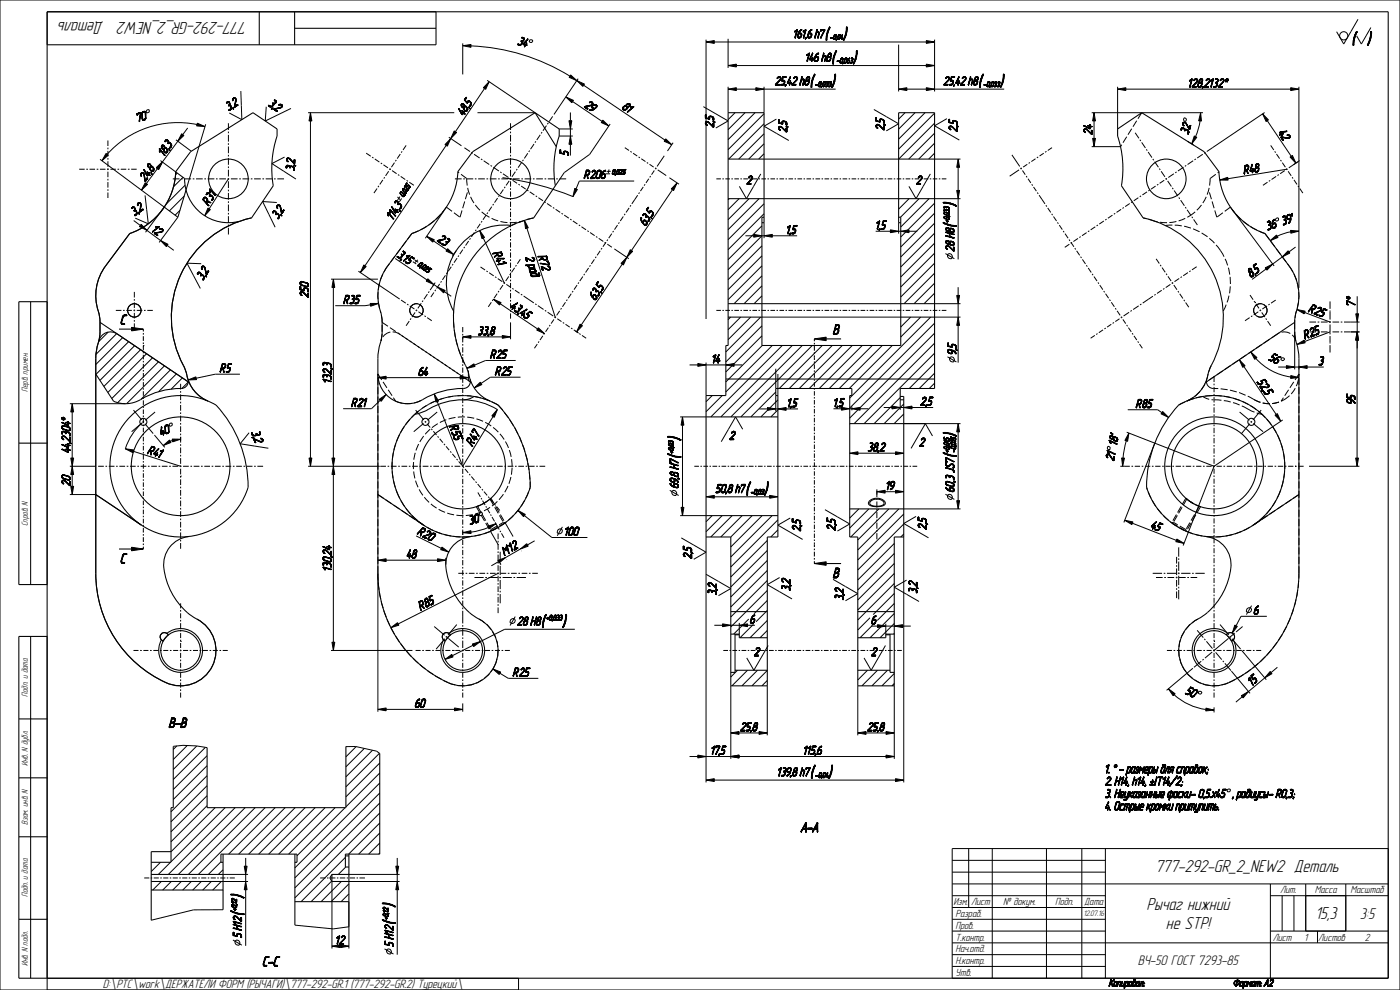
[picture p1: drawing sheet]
<svg xmlns="http://www.w3.org/2000/svg" width="594mm" height="420mm" viewBox="0 0 594 420" stroke-linecap="round" stroke-linejoin="round" font-family="sans-serif">
<defs><g id="words">
<g font-size="7.6">
<text x="43.9" y="9.4" transform="rotate(-180 43.9 9.4)">Деталь</text>
<text x="105" y="9.4" transform="rotate(-180 105 9.4)">777-292-GR_2_NEW2</text>
<text x="490.1" y="370.1">777-292-GR_2_NEW2 Деталь</text>
<text x="486.5" y="386.2">Рычаг нижний</text>
<text x="494.7" y="394">не STP!</text>
<text x="558" y="390.1">15,3</text>
</g>
<text font-size="7.5" x="573.5" y="18.9">(</text>
<g font-size="7.2">
<text x="350" y="16.8">( )</text>
<text x="352.8" y="26.8">(</text>
<text x="361.9" y="26.8">)</text>
<text x="343.6" y="36.8">(</text>
<text x="352.8" y="36.8">)</text>
<text x="415.1" y="36.8">(</text>
<text x="424.3" y="36.8">)</text>
<text x="405.5" y="87.6" transform="rotate(-90 405.5 87.6)">)</text>
<text x="405.5" y="96.5" transform="rotate(-90 405.5 96.5)">(</text>
<text x="405.5" y="185.2" transform="rotate(-90 405.5 185.2)">)</text>
<text x="288.5" y="194.5" transform="rotate(-90 288.5 194.5)">( )</text>
<text x="405.5" y="194.1" transform="rotate(-90 405.5 194.1)">(</text>
<text x="316.4" y="209.7">( )</text>
<text x="229.7" y="265.9">(</text>
<text x="238.6" y="265.9">)</text>
<text x="343.8" y="329.9">( )</text>
<text x="103.2" y="388.5" transform="rotate(-90 103.2 388.5)">( )</text>
<text x="167.5" y="392.2" transform="rotate(-90 167.5 392.2)">( )</text>
</g>
<text font-size="6.8" x="577" y="389.8">3:5</text>
<text font-size="6.1" x="482.7" y="409.6">ВЧ-50 ГОСТ 7293-85</text>
<g font-size="5.9">
<text x="69.1" y="308.6">B-B</text>
<text x="336.3" y="352.9">А-А</text>
<text x="108.3" y="409.9">C-C</text>
</g>
<text font-size="5.3" x="43.6" y="419.3">D:\PTC\work\ДЕРЖАТЕЛИ ФОРМ (РЫЧАГИ)\777-292-GR.1 (777-292-GR.2) Турецкий\</text>
<g font-size="5.1">
<text x="336.6" y="16.1">161,6 h7</text>
<text x="219.4" y="18.8" transform="rotate(17 219.4 18.8)">34</text>
<text x="341.8" y="26.1">146 h8</text>
<text x="328.8" y="36.1">25,42 h8</text>
<text x="400.3" y="36.1">25,42 h8</text>
<text x="504.1" y="36.9">128,2132</text>
<text x="519.4" y="36.9">*</text>
<text x="97" y="47" transform="rotate(-32 97 47)">3,2</text>
<text x="113.7" y="44.7" transform="rotate(34 113.7 44.7)">3,2</text>
<text x="247.8" y="45.3" transform="rotate(34 247.8 45.3)">29</text>
<text x="263.7" y="46" transform="rotate(34 263.7 46)">81</text>
<text x="58.5" y="51.8" transform="rotate(-18 58.5 51.8)">70</text>
<text x="196.6" y="49.3" transform="rotate(-56 196.6 49.3)">48,5</text>
<text x="302.8" y="54.1" transform="rotate(-90 302.8 54.1)">2 ,5</text>
<text x="333.8" y="56.2" transform="rotate(-90 333.8 56.2)">2 ,5</text>
<text x="375.1" y="55.3" transform="rotate(-90 375.1 55.3)">2 ,5</text>
<text x="406.2" y="56" transform="rotate(-90 406.2 56)">2 ,5</text>
<text x="463.3" y="57.2" transform="rotate(-90 463.3 57.2)">24</text>
<text x="504.1" y="57.1" transform="rotate(-74 504.1 57.1)">32</text>
<text x="542.2" y="56.4" transform="rotate(56 542.2 56.4)">42</text>
<text x="69.5" y="66.5" transform="rotate(-53 69.5 66.5)">18,3</text>
<text x="241.1" y="66" transform="rotate(-90 241.1 66)">5</text>
<text x="61.6" y="77.1" transform="rotate(-53 61.6 77.1)">24,8</text>
<text x="124.8" y="72.5" transform="rotate(-87 124.8 72.5)">3,2</text>
<text x="247.8" y="75.8">R206</text>
<text x="527.8" y="73.8" transform="rotate(-9 527.8 73.8)">R48</text>
<text x="316.8" y="78.2">2</text>
<text x="388.7" y="78.2">2</text>
<text x="88.5" y="87.4" transform="rotate(-57 88.5 87.4)">R31</text>
<text x="57" y="91.7" transform="rotate(-37 57 91.7)">3,2</text>
<text x="117.9" y="93.1" transform="rotate(-56 117.9 93.1)">3,2</text>
<text x="166.6" y="93.5" transform="rotate(-56 166.6 93.5)">114,3</text>
<text x="273.8" y="96" transform="rotate(-56 273.8 96)">63,5</text>
<text x="544.3" y="95.5" transform="rotate(-18 544.3 95.5)">39'</text>
<text x="64.1" y="98" transform="rotate(37 64.1 98)">12</text>
<text x="333.6" y="99.2">1,5</text>
<text x="371.5" y="97.2">1,5</text>
<text x="537.8" y="97.7" transform="rotate(-18 537.8 97.7)">36</text>
<text x="185.4" y="102.1" transform="rotate(34 185.4 102.1)">23</text>
<text x="209.1" y="107.5" transform="rotate(65 209.1 107.5)">R41</text>
<text x="404.8" y="106.7" transform="rotate(-90 404.8 106.7)">28 H8</text>
<text x="168.3" y="108.8" transform="rotate(34 168.3 108.8)">3,15</text>
<text x="222.9" y="109.2" transform="rotate(72 222.9 109.2)">2 рад</text>
<text x="228.3" y="108.8" transform="rotate(72 228.3 108.8)">R72</text>
<text x="86.1" y="119" transform="rotate(-58 86.1 119)">3,2</text>
<text x="530.7" y="117.8" transform="rotate(-37 530.7 117.8)">8,5</text>
<text x="130.8" y="126.3" transform="rotate(-90 130.8 126.3)">250</text>
<text x="145.8" y="128.8">R35</text>
<text x="216.4" y="130.6" transform="rotate(34 216.4 130.6)">43,45</text>
<text x="252.5" y="127.5" transform="rotate(-56 252.5 127.5)">63,5</text>
<text x="575" y="129.9" transform="rotate(-90 575 129.9)">7*</text>
<text x="555" y="132.2" transform="rotate(21 555 132.2)">R25</text>
<text x="202.8" y="142">33,8</text>
<text x="553.7" y="143.9" transform="rotate(-21 553.7 143.9)">R25</text>
<text x="208" y="152.1">R25</text>
<text x="302" y="153.9">14</text>
<text x="405.7" y="150.5" transform="rotate(-90 405.7 150.5)">9,5</text>
<text x="538.2" y="152.6" transform="rotate(28 538.2 152.6)">56</text>
<text x="559.4" y="154.8">3</text>
<text x="93.3" y="157.9">R5</text>
<text x="177.5" y="159.3">64</text>
<text x="210.1" y="159.1">R25</text>
<text x="140.6" y="162.6" transform="rotate(-90 140.6 162.6)">132,3</text>
<text x="533.2" y="162.1" transform="rotate(56 533.2 162.1)">52,5</text>
<text x="149.1" y="172.5">R21</text>
<text x="334" y="172.6">1,5</text>
<text x="353.6" y="172.5">1,5</text>
<text x="390.5" y="172">2,5</text>
<text x="482" y="173">R85</text>
<text x="574.9" y="171.5" transform="rotate(-90 574.9 171.5)">95</text>
<text x="29.8" y="178.8" transform="rotate(-90 29.8 178.8)">*</text>
<text x="68.3" y="184.9" transform="rotate(-20 68.3 184.9)">40</text>
<text x="106.6" y="183.5" transform="rotate(69 106.6 183.5)">3,2</text>
<text x="190.6" y="180.9" transform="rotate(68 190.6 180.9)">R55</text>
<text x="200.4" y="189.4" transform="rotate(-59 200.4 189.4)">R47</text>
<text x="309.5" y="186.5">2</text>
<text x="368.2" y="191.4">38,2</text>
<text x="390" y="189.3">2</text>
<text x="473.7" y="189.1" transform="rotate(-79 473.7 189.1)">18'</text>
<text x="29.8" y="192.1" transform="rotate(-90 29.8 192.1)">44,2304</text>
<text x="62.5" y="192.4" transform="rotate(18 62.5 192.4)">R41</text>
<text x="472.5" y="195.6" transform="rotate(-79 472.5 195.6)">21</text>
<text x="29.8" y="206.2" transform="rotate(-90 29.8 206.2)">20</text>
<text x="287.8" y="207.2" transform="rotate(-90 287.8 207.2)">69,8 H7</text>
<text x="303.6" y="209">50,8 h7</text>
<text x="375.8" y="207.7">19</text>
<text x="404.8" y="208.8" transform="rotate(-90 404.8 208.8)">60,3 JS7</text>
<text x="176.9" y="226.6" transform="rotate(26 176.9 226.6)">R20</text>
<text x="199.3" y="222.5" transform="rotate(-15 199.3 222.5)">30</text>
<text x="239.5" y="227.2">100</text>
<text x="339.7" y="225.4" transform="rotate(-90 339.7 225.4)">2 ,5</text>
<text x="354.4" y="225.1" transform="rotate(-90 354.4 225.1)">2 ,5</text>
<text x="393.1" y="224.7" transform="rotate(-90 393.1 224.7)">2 ,5</text>
<text x="488" y="224" transform="rotate(21 488 224)">45</text>
<text x="172.5" y="236.8">48</text>
<text x="214.1" y="235.8" transform="rotate(-30 214.1 235.8)">M12</text>
<text x="293.4" y="237.1" transform="rotate(-90 293.4 237.1)">2 ,5</text>
<text x="140.6" y="242.3" transform="rotate(-90 140.6 242.3)">130,24</text>
<text x="335.2" y="250.7" transform="rotate(-90 335.2 250.7)">3 ,2</text>
<text x="389.1" y="251.7" transform="rotate(-90 389.1 251.7)">3 ,2</text>
<text x="303.9" y="252.5" transform="rotate(-90 303.9 252.5)">3 ,2</text>
<text x="357.8" y="254.6" transform="rotate(-90 357.8 254.6)">3 ,2</text>
<text x="178.5" y="258.9" transform="rotate(-27 178.5 258.9)">R85</text>
<text x="531.9" y="260.6">6</text>
<text x="219.5" y="265.2">28 H8</text>
<text x="318.2" y="264.4">6</text>
<text x="369.6" y="264.7">6</text>
<text x="319.9" y="278.2">2</text>
<text x="369.7" y="278.2">2</text>
<text x="217.6" y="286.9">R25</text>
<text x="531.1" y="291.1" transform="rotate(-40 531.1 291.1)">15</text>
<text x="502.8" y="294.2" transform="rotate(25 502.8 294.2)">50</text>
<text x="176" y="300.1">60</text>
<text x="314.1" y="310.1">25,8</text>
<text x="368" y="310.1">25,8</text>
<text x="301.6" y="320.1">17,5</text>
<text x="340.8" y="320.1">115,6</text>
<text x="329.8" y="329.2">139,8 h7</text>
<text x="468.8" y="327.9">1. * - размеры для справок;</text>
<text x="468.8" y="333.1">2. H14, h14, ±IT14/2;</text>
<text x="468.8" y="338.4">3. Неуказанные фаски- 0,5.х45</text>
<text x="522.9" y="338.4">, радиусы- R0,3;</text>
<text x="468.8" y="343.6">4. Острые кромки притупить.</text>
<text x="102.5" y="397.9" transform="rotate(-90 102.5 397.9)">5 H12</text>
<text x="142.4" y="400.5">12</text>
<text x="166.8" y="401.7" transform="rotate(-90 166.8 401.7)">5 H12</text>
</g>
<g font-size="4.5">
<text x="543.1" y="379.1">Лит.</text>
<text x="557.9" y="379.1">Масса</text>
<text x="573" y="379.1">Масштаб</text>
<text x="404.5" y="384.1">Изм.</text>
<text x="405.4" y="389.1">Pазраб.</text>
<text x="412" y="384.1">Лист</text>
<text x="425.7" y="384.1">№ докум.</text>
<text x="447.7" y="384.1">Подп.</text>
<text x="460" y="384.1">Дата</text>
<text x="405.4" y="394.1">Пров.</text>
<text x="405.4" y="399.1">Т.контр.</text>
<text x="540" y="399.1">Лист</text>
<text x="553.4" y="399.1">1</text>
<text x="559.3" y="399.1">Листов</text>
<text x="579" y="399.1">2</text>
<text x="405.4" y="404.1">Нач.отд.</text>
<text x="405.4" y="409.1">Н.контр.</text>
<text x="405.4" y="414.1">Утв.</text>
</g>
<g font-size="4.4">
<text x="470.5" y="418.5">Копировал:</text>
<text x="537.4" y="418.5">Формат: А2</text>
</g>
<g font-size="3.8">
<text x="11.8" y="166.3" transform="rotate(-90 11.8 166.3)">Перв. примен.</text>
<text x="11.8" y="223.1" transform="rotate(-90 11.8 223.1)">Справ. N</text>
<text x="11.8" y="295.6" transform="rotate(-90 11.8 295.6)">Подп. и дата</text>
<text x="11.8" y="324.9" transform="rotate(-90 11.8 324.9)">Инв. N дубл.</text>
<text x="11.8" y="350" transform="rotate(-90 11.8 350)">Взам. инв. N</text>
<text x="11.8" y="380.6" transform="rotate(-90 11.8 380.6)">Подп. и дата</text>
<text x="11.8" y="409.9" transform="rotate(-90 11.8 409.9)">Инв. N подл.</text>
</g>
<text font-size="3.5" x="459.6" y="388.7">12.07.16</text>
<g font-size="3.1">
<text x="352.2" y="16.8">-0,04</text>
<text x="355" y="26.8">-0,063</text>
<text x="345.8" y="36.8">-0,033</text>
<text x="417.3" y="36.8">-0,033</text>
<text x="259.6" y="74">0,025</text>
<text x="171.1" y="83.7" transform="rotate(-56 171.1 83.7)">0,0</text>
<text x="172.5" y="80.2" transform="rotate(-56 172.5 80.2)">25</text>
<text x="402.7" y="94.4" transform="rotate(-90 402.7 94.4)">+ 0 ,0 3 3</text>
<text x="177.1" y="112.7" transform="rotate(34 177.1 112.7)">0,0</text>
<text x="179.2" y="115" transform="rotate(34 179.2 115)">25</text>
<text x="402.7" y="191.9" transform="rotate(-90 402.7 191.9)">+ 0 ,0 1 5</text>
<text x="405.5" y="191.9" transform="rotate(-90 405.5 191.9)">- 0 ,0 1 5</text>
<text x="285.7" y="192.4" transform="rotate(-90 285.7 192.4)">+ 0 ,0 3</text>
<text x="318.5" y="209.7">-0,03</text>
<text x="231.8" y="263.1">+0,033</text>
<text x="345.9" y="329.9">-0,04</text>
<text x="100.4" y="386.3" transform="rotate(-90 100.4 386.3)">+ 0 ,1 2</text>
<text x="164.7" y="390.1" transform="rotate(-90 164.7 390.1)">+ 0 ,1 2</text>
</g>
</g></defs>
<g fill="none" stroke="#000" stroke-width=".42">
<path d="M0 0h594v420h-594zM196.3 19.4l3.5-.5v1.2zM196.3 18.4v13.2M199.8 19.5a86.6 86.6 0 0 1 42 12.8M299.6 17.8l3.5-.6v1.2zM299.6 16.8v118.5M303.1 17.8h89.9M308.9 16.5v12.3M381.3 18.9v19.9M393 17.2l3.5 .6-3.5 .6zM396.5 16.8v22M576.2 8.2l-6.1 10.5-3-5.3"/>
<path d="M580.2 19l.7-.6zM580.2 19.1l.7-.7-.4 .7zM580.2 19.1h.3zM580.3 19.2l.2-.1zM580.5 19.2h.1M580.3 19.2h.1M580.5 18.4l.7-.7-.3 .7zM580.5 18.4h.4l-.7 .6zM580.7 18l.5-.3-.7 .7zM580.8 17.7h.4l-.5 .3zM580.9 17.3l.5-.3-.6 .7zM581 17.1l.4-.1z"/>
<path d="M581 17h.4zM581.1 16.8l.5-.5-.6 .7zM581.2 16.5l.4-.2-.5 .5zM581.2 16.3h.4l-.4 .2zM581.4 15.6h.3l-.5 .7zM581.4 17l-.2 .7h-.4zM581.5 14.9l.4 .1-.5 .6zM581.5 13.5h.4zM581.5 13.6l.4-.1v.2zM581.5 13.6l.4 .1-.4 .2zM581.5 13.9l.4-.2-.4 .5zM581.5 14.2l.4 .2-.4 .2z"/>
<path d="M581.5 14.6l.4-.2-.4 .5zM581.6 13.5l.3-.1zM581.6 13.5h.3zM581.6 16.3l-.2 .7h-.4zM581.6 11.7l-4 7M581.8 13.3h.1M581.7 13.4h.2zM581.7 15.6l-.1 .7h-.4zM581.9 15l-.2 .6h-.3zM581.9 13.7v.7l-.4-.2zM581.9 14.4v.6l-.4-.1zM102.2 38.6l.4 12.2-5.3-2.9"/>
<path d="M205.6 37.6l-12.4 18.3M206.7 34.1l20.3 13.7h-24.4M207.5 34.7l-1.4 3.2-1-.7zM242.1 31.8l2.6 2.4-3.2-1.4zM244.7 34.2l3.3 1.5-.7 1zM245.3 33.4l-10.3 15.2M247.6 36.2l34.5 23.2M308.9 27.8l3.5-.6v1.2zM308.9 37.8l3.5-.6v1.2zM308.9 36.8v11M312.4 37.8h8.3M312.4 27.8h80.6"/>
<path d="M320.7 37.2l3.5 .6-3.5 .6zM324.2 36.8v11M324.2 37.8h30.3M381.3 37.8l3.5-.6v1.2zM384.8 37.8h8.2M393 27.2l3.5 .6-3.5 .6zM393 37.2l3.5 .6-3.5 .6zM396.5 37.8h29.6M474.2 37.8l3.5-.6v1.2zM474.2 36.8v17.9M477.7 37.8h69.9M547.6 37.2l3.5 .6-3.5 .6z"/>
<path d="M551.1 36.8v85.3M45.8 59.6v2.3M74.6 59.3l6.5 4.8M77.1 56.8l.9 .7-2.5 2.4zM79.6 54.3l-19.6 26.4M83.6 52.8a40.2 40.2 0 0 0-38.1 12.7M83.7 52.3l3.3 1.4-3.6-.3zM87.3 52.7l-8.4 27.9M96.9 52.3v2.8M96.9 55.8v.7M96.9 57.2v2.9M113 45.3l-.5 6 10.9-5.3"/>
<path d="M130.7 47.8h62M131.7 47.8l.6 3.5h-1.2zM131.7 51.3v143M190.4 58.2l5.4 3.6M191.3 58.8l-1.5 3.2-1-.7zM192.7 55.5l1 .7-2.4 2.6zM216.6 52.3v2.8M216.6 55.8v.7M216.6 57.2v2.9M227.4 60l-.4 .5M229.2 57.2l-1.5 2.2M230 56l-.4 .6"/>
<path d="M231.9 53.3l-1.5 2.2M232.6 52.1l-.4 .6M234.5 49.4l-1.5 2.2M237.3 57.7h5.7M237.3 54.7h5.7M240.1 41.1l3.2 1.5-.7 1zM241.4 51.2h1.2l-.6 3.5zM242 57.7l.6 3.5h-1.2zM242 47.7v3.5M242 54.7v3M243 43.1l12.4 8.4M255.7 51l2.6 2.4-3.2-1.4z"/>
<path d="M258.9 52.6l-8.7 12.9-10.8 7.7-3.8 5.6M282.5 58.9l2.5 2.5-3.2-1.5zM298.4 45.2l10.5 6.1-5.2 3M311.9 47.8l-3 3M316.1 47.8l-7.2 7.2M320.4 47.8l-11.5 11.4M324.2 48.2l-15.3 15.3M324.2 52.5l-15 15M324.2 56.7l-10.8 10.8M329.4 50.5l-5.2 3 10.5 6.1M370.8 46.4l10.5 6.1-5.3 3M384 47.8l-2.7 2.7"/>
<path d="M388.2 47.8l-6.9 7M392.5 47.8l-11.2 11.2M396.5 48l-15.2 15.3M396.5 52.3l-15.2 15.2h-57.1M396.5 56.5l-11 11M401.8 50.3l-5.3 3.1 10.5 6M463.2 47.8h47.2M463.6 58.7h1.2l-.6 3.5zM464.2 47.8l.6 3.5h-1.2zM464.2 51.3v7.4M481.6 56.3l1.6 2.4M483.6 59.3l.4 .5"/>
<path d="M503.9 60l2.6 1.6M506.7 57.7l1.1 .5-2.2 2.9zM509.2 51.3l-.8 3.4-1.1 3.3M509.4 47.8l.4 3.5h-1.2zM535.7 48.3l2.5 2.6-1 .6zM536.5 47.7l-24.5 16.6M537.7 51.2l10.2 15.1M33.6 71.8h2.3M36.6 71.8h.7M38 71.8h2.3M41 71.8h.7M42.4 71.8h2.4"/>
<path d="M42.4 67.6l27.3 20.3-8 10.6M45 65.1l.9 .8-2.6 2.3zM45.4 71.8h.7M45.8 62.6v.7M45.8 64v2.4M45.8 67v.7M45.8 68.4v2.4M45.8 71.5v.6M45.8 72.8v2.4M45.8 75.9v.7M45.8 77.2v2.4M46.8 71.8h2.4"/>
<path d="M49.9 71.8h.6M51.2 71.8h2.4M54.3 71.8h.7M55.7 71.8h2.3M61.6 77.5l1 .7-2.6 2.5zM68.1 68.1l6.5 4.8M73.3 75.9h2.9M75.2 73.4l-.7 .7M76.9 75.9h.6M77.6 75.2l-4 4.1M78.2 75.9h2.9M78.5 78.6l-8 8.1"/>
<path d="M81.8 75.9h.7M83.2 75.9h2.8M86.7 75.9h.7M88.1 75.9h2.8M91.6 75.9h.7M93 75.9h2.9M96.6 75.9h.7M96.9 60.8v.7M96.9 62.1v2.9M96.9 65.7v.7M96.9 67.1v2.8M96.9 70.6v.7"/>
<path d="M96.9 72v2.8M96.9 75.5v.7M96.9 76.9v2.9M96.9 75.9l-8.2 12.7M98 75.9h2.8M101.5 75.9h.7M102.9 75.9h2.8M106.4 75.9h.7M107.8 75.9h2.9M111.4 75.9h.6M112.7 75.9h2.9M116.3 75.9h.7"/>
<path d="M117.7 75.9h2.8M120.7 66.6l-5.3 2.8 10.2 6.6M155.4 65l1.9 1.3M157.9 66.7l.6 .4M159 67.4l2 1.4M160 80l-1.3 1.9M160.7 78.8l-.3 .6M161.5 69.1l.6 .4M162.4 76.3l-1.3 2M162.7 69.9l1.9 1.3M163.2 75.2l-.4 .5M164.9 72.7l-1.3 1.9"/>
<path d="M165.2 71.6l.6 .4M165.7 71.5l-.4 .6M166.3 72.4l2 1.3M167.4 69l-1.3 1.9M168.1 67.9l-.3 .5M168.9 74.1l.5 .4M168.9 74.1h.1M169.8 65.3l-1.3 2M170 74.8l1.9 1.4M170.6 64.2l-.4 .6M172.3 61.7l-1.3 1.9M172.5 76.5h.1"/>
<path d="M172.5 76.5l.6 .4M173.7 77.3l1.9 1.3M189.3 61.7l-34.4 51M193 75.9h2.9M196.6 75.9h.6M197 62.7l2.4 1.6M197.9 75.9h2.9M200 64.7l.6 .4M201.1 65.4l2.4 1.6M201.5 75.9h.7M202.9 75.9h2.8M204.1 67.4l.5 .4"/>
<path d="M205.2 68.2l2.4 1.6M206.4 75.9h.7M207.8 75.9h2.8M208.2 70.2l.5 .4M209.3 71l2.4 1.6M211.3 75.9h.7M212.2 72.9l.6 .4M212.7 75.9h2.9M213.2 75.4a123.6 123.6 0 0 1 29.9 8M213.4 73.7l2.4 1.6M214.3 79.2l-.3 .6M216 76.7l-1.3 2"/>
<path d="M216.3 75.9h.7M216.3 75.7l.6 .4M216.6 60.8v.7M216.6 62.1v2.9M216.6 65.7v.7M216.6 67.1v2.8M216.6 70.6v.7M216.6 72v2.8M216.6 75.5v.7M216.6 76.9v2.3M216.6 79.9v.6M216.8 75.6l-.4 .6"/>
<path d="M217.5 76.5l1.9 1.3M217.6 75.9h2.9M218.7 72.8l-1.5 2.2M219.1 72.3h.1M219.4 71.7l-.3 .6M220 78.2l.6 .3M221.1 78.9l2 1.3M221.2 75.9h.7M221.3 68.9l-1.5 2.2M222.1 67.8l-.4 .6M222.6 75.9h2.8M223.9 65l-1.4 2.2"/>
<path d="M224.7 63.9l-.4 .5M226.1 75.9h.7M226.6 61.1l-1.5 2.2M227.5 75.9h2.9M231 75.9h.7M232.4 75.9h2.9M236 75.9h.7M237.4 75.9h2.8M242 61.2v4.8M243.9 79.9l1.1 .5-1.9 3zM264.7 72h.9zM264.7 71.9h.9z"/>
<path d="M264.7 71.9l.9 .1zM264.7 71.9h.8zM264.8 72h.7zM264.8 72h.8zM265.1 62.6l1.8 1.2M265.5 72h.1M267.5 64.2l.5 .4M268.6 65l1.8 1.2M269.1 76.8h-23.3l-1.4 3.4M270.9 66.6l.6 .4M272.1 67.3l1.8 1.2M272.9 79.3l-1.2 1.8"/>
<path d="M273.7 78.2l-.4 .5M274.4 68.9l.6 .4M275.3 75.8l-1.2 1.8M275.6 69.7l1.7 1.2M276 74.7l-.3 .6M276 74.7h.1M277.6 72.3l-1.2 1.8M277.9 71.3l.6 .4M278.4 71.2l-.4 .6M279.1 72.1l3.6 2.4M281.8 66.1l-3 4.5M284 75.4l4.1 2.7"/>
<path d="M285.6 60.5l-2.4 3.6M287.3 77.6l-1.5 3.2-1-.6zM303.9 75.9h2M306.5 75.9h.6M307.8 75.9h1.9M310.3 75.9h.7M311.6 75.9h1.9M314.2 75.9h.6M315.4 75.9h2M318 75.9h.6M319.2 75.9h2M321.8 75.9h.6"/>
<path d="M322.8 73.8l-6.1 10.5-3-5.2M323.1 75.9h1.9M324.2 61l-6.5 6.5M324.2 65.2l-2.3 2.3M325.6 75.9h.7M326.9 75.9h1.9M329.5 75.9h.6M330.7 75.9h2M333.3 75.9h.6M334.5 75.9h2M337.1 75.9h.6M338.4 75.9h1.9"/>
<path d="M340.9 75.9h.7M342.2 75.9h1.9M344.8 75.9h.6M346 75.9h2M348.6 75.9h.6M349.8 75.9h2M352.4 75.9h.6M353.7 75.9h1.9M356.2 75.9h.7M357.5 75.9h1.9M360.1 75.9h.6M361.3 75.9h2"/>
<path d="M363.9 75.9h.6M365.1 75.9h2M367.7 75.9h.6M369 75.9h1.9M371.5 75.9h.7M372.8 75.9h1.9M375.4 75.9h.6M376.6 75.9h2M379.2 75.9h.6M380.4 75.9h2M383 75.9h.6M384.3 75.9h1.9"/>
<path d="M386.8 75.9h.7M388.1 75.9h1.9M390.7 75.9h.6M391.9 75.9h2M394.5 75.9h.6M394.7 73.8l-6 10.5-3-5.2M395.7 75.9h2M396.5 60.7l-6.7 6.8M396.5 65l-2.5 2.5M396.5 67.5h11M398.3 75.9h.6M399.6 75.9h1.9"/>
<path d="M406.5 67.5l.6 3.5h-1.2zM406.5 71v9.8M429.4 65.7l3.3 4.9M432.4 72.1l-4 2.7M433 71.2l.4 .6M433.5 71.3l-.6 .4M433.8 72.3l1.2 1.8M435.4 74.7l.4 .6M435.9 69.7l-1.8 1.2M436.2 75.8l1.2 1.8M437 68.9l-.6 .4M437.8 78.2l.3 .5"/>
<path d="M438.5 79.3l1.2 1.8M439.4 67.3l-1.8 1.2M440.5 66.6l-.6 .4M442.8 65l-1.7 1.2M444 64.2l-.6 .4M446.3 62.6l-1.7 1.2M463.2 62.2h12.2M484.4 60.4l1.6 2.4M486.4 63.3l.4 .6M487.1 64.5l1.6 2.4M489.1 67.4l.4 .6M489.9 68.6l1.6 2.3"/>
<path d="M490.3 78.9l-1.9 1.3M491.5 78.2l-.6 .3M491.5 78.2h.1M491.9 71.5l.4 .6M492.7 72.7l1.6 2.3M494 76.5l-2 1.3M494.6 75.6l.4 .6M495.1 75.7l-.6 .4M495.4 76.7l1.6 2.4M497.4 79.7l.4 .6M498.1 73.7l-2.4 1.6M498.6 73.3h.1"/>
<path d="M499.2 72.9l-.6 .4M502.1 71l-2.3 1.6M503.3 70.2l-.6 .4M506.2 68.2l-2.3 1.6M507.4 67.4l-.6 .4M510.3 65.4l-2.4 1.6M510.9 65.1h.1M511.5 64.7l-.6 .4M517.5 76.4l3.4-1.2 .2 1.2zM537.8 77.3l-2 1.3M538.9 76.5l-.5 .4M539.1 61.7l1.3 1.9"/>
<path d="M540.8 64.2l.4 .6M541.4 74.8l-1.9 1.4M541.6 65.3l1.3 2M542.6 74.1l-.6 .4M543.3 67.9l.4 .5M543.7 68.4h.1M544.1 69l1.3 1.9M545.1 72.4l-1.9 1.3M545.8 71.5l.4 .6M546 71.8l-25 4M546.2 71.6l-.5 .4M546.5 72.7l1.3 1.9"/>
<path d="M547.4 66.6l1-.6 1.4 3.2zM548.2 75.2l.4 .5M548.2 75.2h.1M549 76.3l1.3 2M550.7 78.8l.4 .6M550.7 78.8h.1M551.4 68.1l-4.6 3.1M551.5 80l1.3 1.9M45.8 80.3v.7M45.8 81.7v2.3M56.7 93.6l2.8 2M59.9 95.2l2.4 2.5-3.1-1.6z"/>
<path d="M61.5 82.9l1.4 12.1-5.5-2.5M62.3 97.7l5.8 4.3M75.5 92.2l-8 10.6M76.3 89.3l-2 2M78.1 83.2l-6.2 6.3M88.2 88.3l1 .6-2.3 2.6zM96.9 80.5v.7M96.9 81.9v2.8M96.9 85.4v.7M96.9 86.8v2.8M96.9 90.3v.7M96.9 91.7v2.9"/>
<path d="M96.9 95.3v.6M96.9 96.6v2.9M117.4 85.9l-6-.4 5.3 10.9M188.3 89.4l-7.8 11.7M201.3 98.6l-1.3 1.9M202.1 97.5l-.4 .5M203.5 97.8l2.1 2.9-1.1 .5zM203.8 95l-1.3 1.9M204.5 93.8l-.4 .6M206.2 91.3l-1.3 1.9M207 90.2l-.4 .5M208.7 87.7l-1.3 1.9"/>
<path d="M209.4 86.5l-.4 .6M211.1 84l-1.3 2M211.9 82.9l-.4 .6M213.6 80.4l-1.3 1.9M216.6 81.2v2.3M216.6 84.2v.7M216.6 85.5v2.3M216.6 88.5v.7M216.6 89.9v2.2M216.6 92.8v.7M216.6 94.2v2.2M216.6 97.1v.7"/>
<path d="M216.6 98.5v2.2M222.5 93.5l1.6 3.1-1.1 .4zM223.6 96.8l12 37.9M223.6 80.6l.6 .4M224.8 81.4l1.9 1.3M227.3 83.1l.6 .4M228.4 83.9l2 1.3M230.9 85.6l.6 .3M232.1 86.3l1.9 1.3M234.6 88l.6 .4M235.7 88.8l2 1.3M238.3 90.5l.5 .4"/>
<path d="M239.4 91.3l1.9 1.3M241.9 93l.6 .3M243.1 93.7l1.9 1.3M245.6 95.4l.5 .4M246.7 96.2l1.9 1.3M249.2 97.9l.6 .4M250.4 98.7l1.9 1.3M259.6 99.1l-1.3 1.9M260.3 98l-.4 .6M262 95.5l-1.3 1.9M262.8 94.3l-.4 .6M264.5 91.9l-1.3 1.9"/>
<path d="M265.2 90.7l-.3 .6M266.9 88.2l-1.3 1.9M267.7 87.1l-.4 .5M270.6 82.8l-2.5 3.7M271.3 81.7l-.3 .5M271.3 81.7h.1M285.3 80.5l-17.4 25.8M309.3 84.3l-.4 .4M313.6 84.3l-4.7 4.6M317.8 84.3l-8.9 8.9M319.8 99.4l3.5 .6-3.5 .6zM322.1 84.3l-13.2 13.1"/>
<path d="M323.3 95.8l-14.4 14.4M324.2 86.4l-15.3 15.3M324.2 90.7l-15.3 15.2M324.2 94.5v6.5M324.2 84.3h57.1M377.8 97.5l3.5 .6-3.5 .6zM381.3 94.5v4.6M381.3 98.1h.9M381.5 84.3l-.2 .2M382.2 98.1l3.5-.6v1.2zM385.7 98.1h3.5M385.7 84.3l-4.4 4.4"/>
<path d="M389.9 84.3l-7.8 7.9M394.2 84.3l-12 12M396.5 86.2l-14.3 14.3M396.5 90.4l-14.3 14.4M396.5 94.7l-14.3 14.3M396.5 98.9l-14.3 14.4M396.5 84.3h11M405.9 80.8h1.2l-.6 3.5zM406.5 84.3v25.8M440.1 81.7h.1M440.1 81.7l.4 .5M440.9 82.8l2.5 3.7"/>
<path d="M443.8 87.1l.3 .5M444.5 88.2l1.3 1.9M446.2 90.7l.4 .6M447 91.9l1.3 1.9M448.7 94.3l.3 .6M449.4 95.5l1.3 1.9M451.1 98l.4 .6M451.9 99.1l1.3 1.9M461 98.7l-1.9 1.3M462.2 97.9l-.6 .4M464.7 96.2l-2 1.3M465.8 95.4l-.5 .4"/>
<path d="M468.4 93.7l-2 1.4M469.5 93l-.6 .4M472 91.3l-1.9 1.3M473.2 90.5l-.6 .4M475.7 88.8l-2 1.3M476.8 88l-.6 .4M479.3 86.3l-1.9 1.4M480.5 85.6l-.6 .4M483 83.9l-1.9 1.3M484.1 83.1l-.5 .4M486.7 81.4l-2 1.3M487.8 80.6l-.6 .4"/>
<path d="M498.2 80.8l1.6 2.4M500.2 83.8l.3 .5M500.9 84.9l1.6 2.4M502.9 87.9l.4 .5M503.7 89l1.6 2.4M505.7 91.9l.3 .6M506.4 93.1l1.6 2.4M522.9 89l17.7 23.8M547.6 97.7l3.5 .3-3.4 .9zM547.6 98.3l-2.9 .8-2.8 1.1M68.1 102l3.2 1.6-.7 1zM70.9 104.1l2.8 2.1"/>
<path d="M85.4 111.9l-6.1-.2 5.7 10.7M140.4 118.4h19.9M141.4 118.4l.6 3.5h-1.2zM152.1 115.1l17.5 11.8M154.4 112.4l1 .7-2.5 2.5zM167.7 109.7l13.5 9.1M181 100.3l3.3 1.4-.7 1zM181.5 118.3l2.6 2.4-3.3-1.4zM184.6 119.9l-2.1 3.2M187.3 119.3l-.4 .6M189 116.8l-1.3 1.9M189.8 115.7l-.4 .5"/>
<path d="M189.9 105.5l2.6 2.5-3.3-1.5zM191.5 113.2l-1.3 1.9M192.2 112l-.3 .6M193.5 106.4l-1.6 2.4M193.9 109.5l-1.3 1.9M194.7 108.4l-.4 .5M196.4 105.9l-1.3 1.9M197.2 104.7l-.4 .6M198.8 102.2l-1.3 2M199.6 101.1l-.4 .6M203.9 113.3l1.9 1.3M205 101l9 19.1"/>
<path d="M206.4 114.9l.6 .4M207.5 115.7l2 1.3M210 117.4l.6 .4M211.2 118.2l1.9 1.3M213.7 119.9l.6 .4M214.2 119.8l-.4 .6M215.9 117.3l-1.3 1.9M216.6 101.4v.7M216.6 102.8v2.2M216.6 105.7v.7M216.6 107.1v2.2M216.6 110v.7"/>
<path d="M216.6 111.4v2.2M216.6 114.3v.7M216.6 115.7v2.2M216.6 118.6v.7M216.6 116.1l-.3 .6M218.3 113.6l-1.3 2M219.1 112.5l-.4 .5M220.8 110l-1.3 1.9M245.6 119.8l-.4 .6M247.3 117.3l-1.3 1.9M248.1 116.2l-.4 .5M249.7 113.7l-1.3 1.9"/>
<path d="M250.5 112.5l-.4 .6M252.2 110l-1.3 2M252.9 100.3l.6 .4M253 108.9l-.4 .6M254 101.1l2 1.3M254.6 106.4l-1.2 1.9M255.4 105.3l-.4 .5M256.5 102.8l.6 .4M257.1 102.8l-1.3 1.9M257.7 103.6l1.9 1.3M257.9 101.6l-.4 .6M260.7 105.6l6.1 4.1"/>
<path d="M264 112.1l-17.4 25.8M266 109.2l-1.5 3.2-1-.7zM267.4 105.9l1 .7-2.4 2.6zM316.3 100h3.5M323.3 104.3l-14.4 14.3M323.3 108.5l-14.4 14.4M323.3 112.8l-14.4 14.3M323.3 117l-11.8 11.8M324.2 100l3.5-.6v1.2zM324.2 100h-.9l-14.4 14.4M327.7 100h10.5M396.5 103.2l-14.3 14.3"/>
<path d="M396.5 107.4l-14.3 14.4M396.5 111.6l-14.3 14.4M396.5 115.9l-12.9 12.9M401.1 107.6l3.8 2.2M402.2 107.9a1.12 1.12 0 0 1 1.6 .2 1.12 1.12 0 0 1-.5 1.7l-.9-.3-.2-.5zM453.6 101.6l.4 .6M453.7 103.6l-1.9 1.3M454.3 102.8l1.3 1.9M454.9 102.9l-.6 .3M456 105.3l.4 .5M456.8 106.4l1.3 1.9M457.4 101.2l-2 1.3"/>
<path d="M458.5 108.9l.4 .6M458.5 100.4l-.6 .4M459.2 110l1.3 2M460.9 112.5l.4 .6M461.7 113.7l1.3 1.9M463.4 116.2l.4 .5M464.2 117.3l1.3 1.9M465.8 119.8l.4 .6M490.5 109.8l1.4 2M492.3 112.4l.4 .5M493 113.5l1.4 2M494.8 116.1l.4 .6"/>
<path d="M495.2 116.7h.1M495.5 117.2l1.4 2M497.3 119.8l.4 .6M497.7 119.9l-.5 .4M500.3 118.2l-2 1.3M501.5 117.4l-.6 .4M504 115.7l-2 1.3M505.2 114.9l-.6 .4M507.7 113.1l-2 1.4M536.8 113.6l3.2-1.6-2.5 2.6zM538.9 102.1l2.7-2.4 .6 1zM544.1 109l-4.1 3"/>
<path d="M546.5 106.4l.7 1-3.1 1.6zM549.7 104.8l-2.8 2.1M49.1 131.7h2.4M51.3 136.9l.3-.1zM51.3 136.9h.3zM51.3 137l.3-.1zM51.3 137h.3zM51.3 137.1h.4zM51.4 136.8h.2zM51.4 137.2h.3zM51.4 137.3h.4zM51.4 137.3h.5z"/>
<path d="M51.5 137.4h1.4zM51.5 137.4l1.3-.1zM51.5 137.4l.6-.1zM51.5 137.4l.5-.1zM51.6 137.5l1.3-.1zM51.6 137.5h1.3zM51.7 137.6l1.2-.1zM51.7 137.6h1.2zM51.9 137.6h1zM51.9 134.5l.4-.1zM51.9 134.5h.3l-.8 2.3zM52 134.3l.4-.1z"/>
<path d="M52 134.3h.3zM52 134.3l.3 .1zM52 137.6h.9zM52.1 134.2l.5-.2zM52.1 134.2l.4-.1zM52.1 134.2h.3zM52.2 134l.6-.1zM52.2 134l.8-.1zM52.2 134h.5zM52.2 134h.4zM52.2 131.7h.7M52.2 134.5l-.6 2.3h-.2z"/>
<path d="M52.3 133.9l1.6-.1zM52.3 133.9l1.5-.1zM52.3 133.9h1.5zM52.3 133.9h.7zM52.5 133.8l1.3-.1zM52.5 133.8h1.4zM52.7 133.7h1.1zM52.7 133.7l1.1-.1zM52.7 133.7l1-.1zM52.7 133.7l.3-.1zM52.7 137.6h.1M53 133.9h.8z"/>
<path d="M53.6 131.7h2.4M53.7 133.9h.1M55.8 138.9l5 .7-5 .8zM56.7 131.7h.6M57 123.8v2.4M57 126.9v.7M57 128.3v2.3M57 131.3v.7M57 132.7v2.4M57 135.8v.7M57 137.2v2.3M58 131.7h2.4"/>
<path d="M61.1 131.7h.7M62.5 131.7h2.3M141.4 121.9v72.4M157.1 128.7l3.5 .1-3.4 1.1zM157.1 129.3l-2.2 .4h-12.6M170.2 127.3l2 1.3M172.7 129l.6 .4M173.3 129.4h.1M173.6 136.2l-1.3 2M173.9 129.8l1.9 1.3M174.4 135.1l-.4 .6M176.1 132.5l-1.3 2"/>
<path d="M176.4 131.5l.6 .4M176.9 131.4l-.4 .6M177.6 132.3l1.9 1.3M178.7 128.7l-1.4 2.1M179.5 127.5l-.4 .6M180.1 134l.6 .4M180.1 134h.1M181.2 134.8l2 1.3M181.3 124.8l-1.4 2.1M182.1 123.6l-.4 .6M184.1 120.7l1.6 1.1M184.1 124.1l-1.3 1.9"/>
<path d="M184.9 122.9l-.4 .6M185.7 121.8l3.2 1.4-.7 1zM186.6 120.4l-1.3 2M188.6 123.7l2.9 2M196.3 138.7v2.3M208.5 128.2l-1.3 2M209.2 127.1l-.3 .6M209.4 126.9l3.2 1.5-.7 1zM210.9 124.6l-1.3 1.9M211.7 123.4l-.4 .6M212.3 128.9l15.8 10.6M213.4 120.9l-1.3 2"/>
<path d="M214.8 120.7l2 1.3M216.6 120v2.3M216.6 122.9v.7M216.6 124.3v2.3M216.6 127.3v.7M216.6 128.6v2.3M216.6 131.6v.7M216.6 133v2.2M216.6 136.8v7.1M217.4 122.3l.5 .4M217.4 122.3h.1M218.5 123.1l1.9 1.3"/>
<path d="M221 124.8h.1M221 124.8l.6 .4M222.2 125.6l4.3 2.9M227.1 128.9l.5 .4M227.6 129.3h.1M228.2 129.7l2.4 1.6M228.4 139l2.6 2.5-3.3-1.5zM231.2 131.7l.6 .4M231.8 132.1h.1M232.3 132.5l2.4 1.6M232.7 139l-1.2 1.8M233.4 137.9l-.3 .5"/>
<path d="M235 135.5l-1.2 1.8M235.3 134.5l.6 .3M235.8 134.4l-.4 .5M236.5 135.2l1.7 1.2M237.5 131.9l-1.3 1.9M237.9 131.3h.1M238.2 130.7l-.3 .6M238.8 136.8l.6 .4M239.9 128.2l-1.3 2M239.9 137.6l1.8 1.2M240.7 127.1l-.4 .6M242.3 139.2l.6 .4"/>
<path d="M242.4 124.6l-1.3 1.9M243.2 123.4l-.4 .6M243.4 139.9l2.1 1.4M244.8 121l-1.3 1.9M246.1 137.5l1 .7-2.4 2.6zM303.9 131.7h2M306.5 131.7h.6M307.8 131.7h1.9M310 134.5l-1.1 1.1M310.3 131.7h.7M311.6 131.7h1.9M314.2 131.7h.6"/>
<path d="M314.2 134.5l-5.3 5.4M315.4 131.7h2M318 131.7h.6M318.5 134.5l-9.6 9.6M319.2 131.7h2M321.8 131.7h.6M322.7 134.5l-14.7 14.8M323.1 131.7h1.9M323.3 121.3l-7.6 7.5M323.3 125.5l-3.4 3.3M323.3 138.2l-15.3 15.3M323.3 134.5h58.9"/>
<path d="M323.3 128.8h58.9M325.6 131.7h.7M326.9 131.7h1.9M329.5 131.7h.6M330.7 131.7h2M333.3 131.7h.6M334.5 131.7h2M337.1 131.7h.6M338.4 131.7h1.9M340.9 131.7h.7M342.2 131.7h1.9M344.8 131.7h.6"/>
<path d="M346 131.7h2M348.6 131.7h.6M349.8 131.7h2M352.4 131.7h.6M353.7 131.7h1.9M354.3 139.8l1.5-.1zM354.3 139.8l-.4 1.7-.3 .2zM354.3 139.8l1.4-.1zM354.3 139.8l1.3-.2zM354.3 139.8l.9-.3zM354.4 139.5h.7l-.8 .3zM354.4 139.5l-.8 2.2z"/>
<path d="M354.5 137.8h1.2zM354.5 137.8h1.4zM354.5 137.9h1.5zM354.5 137.9l1.6 .1zM354.5 137.9l.3 .2-1.2 3.6zM354.6 137.8h1.1zM354.6 137.8h.9zM354.7 137.8h.1M354.8 138.1l1.3-.1zM354.8 138.1l-1.2 3.6zM355.2 139.8l.6-.1zM355.2 139.5h.6z"/>
<path d="M355.3 139.8h.6zM355.3 139.5l.7-.2zM355.4 139.8h.5zM355.5 139.4l.5-.1zM355.5 139.9h.4zM355.5 138.1l.6-.1zM355.5 139.3h.5zM355.5 140h.4zM355.6 138.1l.5-.1zM355.6 139.2l.4-.1zM355.7 138.1l.4-.1zM355.8 138.2h.4z"/>
<path d="M355.8 139l.3-.1zM355.8 139l.2 .1zM355.8 138.9l.4-.2zM355.8 138.9h.3zM355.9 138.3l.3-.1zM355.9 138.3h.3zM355.9 138.7l.3-.1zM355.9 138.7h.3l-.4 .2zM355.9 138.4l.3 .1zM355.9 138.5h.3zM355.9 138.5l.3 .1zM356.2 131.7h.7"/>
<path d="M357.5 131.7h1.9M360.1 131.7h.6M361.3 131.7h2M363.9 131.7h.6M365.1 131.7h2M367.7 131.7h.6M369 131.7h1.9M371.5 131.7h.7M372.8 131.7h1.9M375.4 131.7h.6M376.6 131.7h2M379.2 131.7h.6"/>
<path d="M380.4 131.7h2M383 131.7h.6M384.3 131.7h1.9M386.4 134.5l-4.2 4.2M386.8 131.7h.7M388.1 131.7h1.9M390.6 134.5l-8.4 8.5M390.7 131.7h.6M391.9 131.7h2M394.5 131.7h.6M394.9 134.5l-34.4 34.4M395.7 131.7h2"/>
<path d="M396.5 120.1l-8.7 8.7M396.5 124.4l-4.4 4.4M396.5 128.6l-.2 .2M396.5 137.1l-36 36M396.5 134.5h11M396.5 128.8h11M398.3 131.7h.6M399.6 131.7h1.9M405.9 125.3h1.2l-.6 3.5zM406.5 134.5l.6 3.5h-1.2zM406.5 121.8v3.5M406.5 128.8v5.7"/>
<path d="M406.5 138v15.8M466.6 121l1.3 1.9M468 139.9l-1.8 1.2M468.3 123.4l.4 .6M469.1 124.6l1.3 1.9M469.2 139.2l-.6 .4M470.7 127.1l.4 .6M471.5 137.6l-1.8 1.2M471.5 128.2l1.3 2M472.6 136.8l-.5 .4M473.2 130.7l.4 .6M474 131.9l1.3 1.9"/>
<path d="M475 135.2l-1.8 1.2M475.7 134.4l.3 .5M476.1 134.5l-.5 .3M476.4 135.5l1.2 1.8M478 137.9l.4 .5M478.8 139l1.2 1.8M479.1 132.5l-2.4 1.6M480.2 131.7l-.6 .4M483.1 129.7l-2.3 1.6M484.3 129l-.6 .4M489.2 125.7l-4.4 2.9M490.3 124.9l-.5 .4"/>
<path d="M492.9 123.2l-2 1.3M494 122.4l-.5 .4M496.6 120.7l-2 1.3M498 120.9l1.4 2M499.8 123.5l.4 .6M500.5 124.6l1.4 2M502.3 127.2l.4 .6M503 128.3l1.4 2M530.2 134.8l-2 1.3M530.4 125.2l1.3 1.9M531.4 134l-.6 .4M532.1 127.7l.4 .6"/>
<path d="M532.5 128.3h.1M532.8 128.9l1.4 1.9M533.9 132.3l-2 1.3M534.6 131.4l.3 .6M535 131.5l-.5 .4M535.3 132.5l1.4 2M537 135.1l.4 .6M537.6 129.8l-2 1.3M537.8 136.2l1.3 2M538.7 129l-.6 .4M541.3 127.3l-2 1.3M550.3 131.3l3.5 .7-.5 1.1z"/>
<path d="M553.6 132.6l10.7 4v.4M555.6 136.6h2.8M559.1 136.6h.7M560.5 136.6h2.8M564 136.6h.7M564.3 137.7v2.8M565.3 136.6h2.9M568.9 136.6h.7M570.2 136.6h6.6M575.2 133.1h1.2l-.6 3.5zM575.8 125.7v7.4M575.8 136.6v4.2"/>
<path d="M45.9 140.9l-4.1 4.1M49.5 141.5l-8.8 8.8M52.1 143.2l-11.5 11.5M54.6 144.9l-13.9 13.9M57.1 146.7l-14.7 14.7M59.7 148.4l-15.6 15.5M60.8 147.6v1M60.8 149.2v.7M60.8 150.5v2M60.8 153.1v.6M60.8 154.4v1.9M60.8 157v.6"/>
<path d="M60.8 158.3v1.9M62.2 150.1l-16.4 16.4M64.7 151.8l-17.3 17.3M67.3 153.5l-17.4 17.3M69.8 155.2l-16.1 16.1M72.3 156.9l-12.5 12.5M74.9 158.6l-7.6 7.6M101.8 158.7h-10.5l-8.1 1.8M160.3 158.6v.1M195.2 159.6l3.5 .6-3.5 .6zM196.3 142.9l3.5-.6v1.2zM196.3 142.8v2.5"/>
<path d="M196.3 141.7v.6M196.3 145.9v.7M196.3 147.3v2.2M196.3 150.2v.7M196.3 151.6v2.2M196.3 154.5v.7M196.3 155.9v2.2M196.3 158.8v.7M198.1 156.3l3-1.9 .5 1.1zM198.7 157.2v4M199.8 142.9h13.3M213.1 142.3l3.5 .6-3.5 .6z"/>
<path d="M218.8 152.9h-12.8l-4.7 2M228 146l-1.2 1.7M228.7 144.8l-.4 .6M230.3 142.5l-1.2 1.8M231.1 141.3l-.4 .6M245.8 141.5l.6 .4M246.9 142.3l1.8 1.2M292.6 154.8h3.5M296.1 154.2l3.5 .6-3.5 .6zM299.6 153.8v14M299.6 154.8h8.4M308 154.8l3.5-.6v1.2z"/>
<path d="M311.5 154.8h3.5M323.3 142.5l-15.3 15.3M323.4 146.6l-15.4 15.4M327.7 146.6l-19.7 19.7M329.1 156.4v8.4M330 158.7v9.1M331.9 146.6l-30.3 30.3M336.1 146.6l-30.3 30.3M340.4 146.6l-30.3 30.3M344.6 146.6l-30.3 30.3M345.5 143.8l5-.8v1.5zM345.5 151.8v.9"/>
<path d="M345.5 153.4v.6M345.5 154.6v1.9M345.5 157.1v.7M345.5 158.4v1.9M348.9 146.6l-18.3 18.2M353.1 146.6l-18.2 18.2M353.5 141.7h1.7zM353.6 141.7l1.8-.2zM353.6 141.7l1.3-.2zM353.6 141.7l1.2-.2zM353.6 141.7h1.6zM353.6 141.7h1.4z"/>
<path d="M353.6 141.8l1.4-.1zM353.7 141.8l1.3-.1zM354.7 141.8l.3-.1zM354.9 141.5l.6-.1zM355 141.5l.5-.1zM355.1 141.4l.5-.2zM355.2 141.3l.4-.1zM355.3 141.2l.4-.1zM355.4 141.2l.3-.1zM355.4 141.1l.4-.2zM355.4 141.1h.3zM355.5 140.9h.3z"/>
<path d="M355.6 140.1h.3zM355.6 140.2l.3-.1zM355.6 140.4l.3-.2zM355.6 140.4h.3l-.4 .5zM355.6 140.2h.3zM355.9 140.4l-.1 .5h-.3zM357.4 146.6l-18.3 18.2M361.6 146.6l-18.2 18.2M365.8 146.6l-18.2 18.2M370.1 146.6l-18.2 18.2M374.3 146.6l-18.2 18.2M378.6 146.6l-18.3 18.2"/>
<path d="M396.5 141.3l-36 36M396.5 145.6l-34.1 34.1M396.5 149.8l-29.9 29.9M396.5 154.1l-10.7 10.7M396.5 158.3l-6.5 6.5M402 151.4l3.8 2.2M403 151.7a1.12 1.12 0 0 1 1.7 .2 1.12 1.12 0 0 1-.5 1.7l-.9-.3-.3-.5zM464.5 142.3l-1.8 1.2M465.7 141.5l-.6 .4M480.4 141.3l.3 .6M481.1 142.5l1.2 1.8M482.7 144.8h.1"/>
<path d="M482.7 144.8l.4 .6M483.5 146l1.2 1.7M515.1 159.8v2.3M525.8 152.6l2.5 2.6-1 .6zM527.8 155.5l13.7 20.3M530.7 149.3l2.6 2.4-.9 .7zM532.8 152.1a24.6 24.6 0 0 0 14.8 7.8M545.8 155.1l3.5 .6-3.5 .6zM547.7 159.3l3.4 .9-3.5 .3zM549.3 155.7h1.8M549.3 140.8v15.9M550.3 146.1l3-1.8 .5 1.1z"/>
<path d="M551.1 155.7l3.5-.6v1.2zM551.1 155.2v1.5M554.6 155.7h7.1M555.6 140.8h2.8M559.1 140.8h.7M560.5 140.8h2.8M564 140.8h.7M564.3 140.8l-10.7 4.1M564.3 141.2v.7M564.3 142.6v3.1M564.3 146.4v3.2M565.3 140.8h2.9"/>
<path d="M568.9 140.8h.7M575.8 140.8l.6 3.5h-1.2zM575.8 144.3v50M575.8 144.3v3.5M576.8 140.8h-6.6M29.6 171.3h23.6M30.6 171.3l.6 3.5h-1.2zM30.6 174.8v19.5M56.6 174l3.6 4.2M60 179.6l-4.2 3.5M60.5 179.3a24.6 24.6 0 0 0-7.3 11.1M60.6 178.7l.4 .5"/>
<path d="M60.8 160.8v.7M60.8 162.1v2M60.8 164.7v.6M60.8 166v1.9M60.8 168.6v.6M60.8 169.8v2M60.8 172.4v.7M60.8 173.7v1.9M60.8 176.3v.6M60.8 177.6v1.9M61.1 178.7l-.5 .5M61.5 179.8l3.5 4.1"/>
<path d="M65.8 174.8l-4.2 3.5M76.6 162.8v2.4M76.6 165.9v.7M76.6 167.3v2.4M76.6 170.4v.7M76.6 171.8v2.5M76.6 174.9v.7M76.6 176.3v2.5M76.6 179.4v.7M77.4 160.3l-4.7 4.8M79.8 161.2l3.3-1.3 .3 1.2zM79.9 162.1l-2.7 2.7"/>
<path d="M160.3 160.2l3.5-.6v1.2zM160.9 169.4l2.9-2-2.1 2.9zM161.3 169.8l-3.7 3.6h-12M163.8 160.2h31.4M176.3 174l3.6 4.2M179.7 179.6l-4.2 3.5M180.3 178.7l.4 .5M180.8 178.7l-.5 .5M181.2 179.8l1.3 1.6M184.2 167.1l1.9 3-1.1 .5zM185.5 174.8l-4.2 3.5M185.5 170.4l10.8 27.4 12.9-21.1"/>
<path d="M196.3 160.2v2.2M196.3 163.1v.7M196.3 164.5v2.2M196.3 167.4v.7M196.3 168.8v2.2M196.3 171.7v.7M196.3 173.1v2.2M196.3 176v.7M196.3 177.4v2.2M196.6 169.6a28.2 28.2 0 0 1 14.4 4.1M201.2 164.6l2.6-2.4 .7 1zM211 173.7l-1.3 3.3-1-.6z"/>
<path d="M220.9 160h-12.8l-4 2.7M288.6 176.9h11M289.6 176.9l.6 3.5h-1.2zM302.2 167.8l-2.6 2.6M306.4 167.8l-6.8 6.9M322.1 173.5h3.5M325.6 172.9l3.5 .6-3.5 .6zM329.1 167.8v6.7M329.1 166.3l-10.5 10.6M329.1 173.5h.9M330 173.5l3.5-.6v1.2zM330 169.6l-7.2 7.3"/>
<path d="M330 173.9l-2.9 3M345.5 160.9v.6M345.5 162.2v1.9M345.5 164.7v.6M345.5 165.9v1.9M345.5 168.5v.6M345.5 169.7v1.9M345.5 172.2v.7M345.5 173.5v1.9M345.5 176v.6M345.5 177.3v1.9M345.5 179.8v.6"/>
<path d="M361.4 173.4l3.5-.6v1.2zM364.9 173.4h3.5M374.9 172.9h3.5M378.4 172.3l3.5 .6-3.5 .6zM381.9 172.9h1.5M381.9 168.7l-11 11M381.9 169.6v4.3M383.4 172.9l3.5-.6v1.2zM383.4 179.7h24.1M383.4 171.4l-8.3 8.3M383.4 175.6l-4 4.1M386.9 172.9h9"/>
<path d="M396.5 162.6l-2.2 2.2M406.5 179.7l.6 3.5h-1.2zM478.5 173.8h12.7l1.8 1.3M493.3 174.6l2.5 2.5-3.2-1.5zM515.1 162.8v.7M515.1 164.1v2.3M515.1 167.1v.7M515.1 168.5v2.3M515.1 171.4v.7M515.1 172.8v2.3M515.1 175.8v.7M515.1 177.2v2.2"/>
<path d="M525.9 174.8l4.2 3.5M530.3 179.8l-3.6 4.1M530.7 178.7l.5 .5M531.1 178.7l-.4 .5M531.7 179.6l4.2 3.5M535.1 174l-3.5 4.2M541 176.2l1-.7 1.4 3.2zM544.3 178.2l-29.2 19.6M29.6 197.8h11M30 194.3h1.2l-.6 3.5zM30.6 197.8l.6 3.5h-1.2zM41.6 197.8h2.5"/>
<path d="M44.8 197.8h.6M46.1 197.8h2.5M49.3 197.8h.7M50.6 197.8h2.5M53.2 190.4l3.5 .5-.4 1.1zM53.8 197.8h.7M55.1 197.8h2.5M56.5 191.4l20.1 6.4M58.3 197.8h.7M59.7 197.8h2.4M60.8 180.2v.6M60.8 181.4v2"/>
<path d="M60.8 184v.7M60.8 185.3v1.9M60.8 187.9v.6M60.8 189.2v1.9M60.8 191.7v.7M60.8 193v2M60.8 195.6v.7M60.8 196.9v1.9M60.8 199.5v.6M62.8 197.8h.7M64.2 197.8h2.4M65.5 184.6l4.4 5.2"/>
<path d="M67.3 197.8h.7M68.7 197.8h2.4M69.3 189l2.6-2.3 .7 1zM71.8 197.8h.7M73.1 186.3h3.5l-3.3 1.2zM73.2 197.8h2.4M73.2 186.9l-1 .3M76.3 197.8h.7M76.6 180.8v2.5M76.6 184v.6M76.6 185.3v2.5M76.6 188.5v.6"/>
<path d="M76.6 189.8v2.5M76.6 193v.7M76.6 194.3v2.5M76.6 197.5v.7M76.6 198.8v2.5M77.7 197.8h2.4M80.8 197.8h.7M82.2 197.8h2.4M85.3 197.8h.7M86.7 197.8h2.4M89.8 197.8h.7M91.2 197.8h2.4"/>
<path d="M94.3 197.8h.7M95.7 197.8h2.4M98.8 197.8h.7M100.2 197.8h2.4M103.3 197.8h.7M104.7 197.8h2.4M105.7 183.6l-3.8 4.7 12 1.9M107.8 197.8h.7M109.2 197.8h2.4M130.7 197.8h30.4M131.1 194.3h1.2l-.6 3.5zM140.8 194.3h1.2l-.6 3.5z"/>
<path d="M141.4 197.8l.6 3.5h-1.2zM161.3 197.8h2.5M164.5 197.8h.6M165.8 197.8h2.5M169 197.8h.6M170.3 197.8h2.5M173.5 197.8h.7M174.8 197.8h2.5M178 197.8h.7M179.4 197.8h2.4M182.5 197.8h.7M183 181.9l.4 .5"/>
<path d="M183 181.9h.1M183.9 197.8h2.4M183.9 183l1.3 1.6M185.7 185.1l.4 .5M186.6 186.2l1.3 1.6M187 197.8h.7M188.4 188.3l.4 .5M188.4 197.8h2.4M189.2 189.4l1.4 1.6M191 191.5l.5 .5M191.5 197.8h.7M191.9 192.6l1.4 1.6"/>
<path d="M192.9 197.8h2.4M193.7 194.7l.5 .5M194.6 195.8l1.4 1.6M196 197.8h.7M196.3 180.3v.7M196.3 181.7v2.2M196.3 184.6v.7M196.3 186v2.2M196.3 188.9v.7M196.3 190.3v2.2M196.3 193.2v.7M196.3 194.6v2.2"/>
<path d="M196.3 197.5v.7M196.3 198.8v2.3M196.4 197.9l.4 .5M197.3 199l1.3 1.6M197.4 197.8h2.4M200.5 197.8h.7M201.9 197.8h2.4M205 197.8h.7M206.4 197.8h2.4M209.5 197.8h.7M210.9 197.8h2.4M214 197.8h.7"/>
<path d="M215.4 197.8h2.4M218.5 197.8h.7M219.9 197.8h2.4M223 197.8h.7M224.4 197.8h2.4M227.5 197.8h.7M228.9 197.8h2.4M289.6 180.4v34.9M294.6 197.8h2M297.2 197.8h.6M298.4 197.8h2M301 197.8h.7"/>
<path d="M302.3 197.8h2M304.9 197.8h.6M306.1 197.8h2M308.8 197.8h.6M310 197.8h2M312.6 197.8h.6M313.9 197.8h1.9M315.1 182.1l-3-5.2-6.1 10.5M316.5 197.8h.6M317.7 197.8h2M320.3 197.8h.7M321.6 197.8h2"/>
<path d="M324.2 197.8h.6M325.4 197.8h2M328 197.8h.7M329.3 197.8h2M331.9 197.8h.6M333.2 197.8h1.9M335.8 197.8h.6M337 197.8h2M339.6 197.8h.6M340.9 197.8h2M343.5 197.8h.6M344.7 197.8h2"/>
<path d="M345.5 181v1.9M345.5 183.6v.6M345.5 184.8v1.9M345.5 187.3v.7M345.5 188.6v1.9M345.5 191.1v.6M345.5 192.4v1.9M345.5 194.9v.6M345.5 196.1v1.9M345.5 198.7v.6M345.5 199.9v1.9M347.3 197.8h.7"/>
<path d="M348.6 197.8h2M351.2 197.8h.6M352.4 197.8h2M355.1 197.8h.6M356.3 197.8h2M358.9 197.8h.6M360.2 197.8h1.9M360.5 192.3l3.5-.6v1.2zM362.8 197.8h.6M364 197.8h2M364 192.3h15.9M366.6 197.8h.7"/>
<path d="M367.9 197.8h2M370.5 197.8h.6M371.7 197.8h2M374.3 197.8h.7M375.6 197.8h2M378.2 197.8h.6M379.5 197.8h1.9M379.9 191.7l3.5 .6-3.5 .6zM382.1 197.8h.6M383.3 197.8h2M385.9 197.8h.6M387.2 197.8h2"/>
<path d="M395.6 184.9l-3-5.2-6 10.5M406.5 183.2v29.2M475.9 194.3h1.2l-.8 3.5zM477.9 187l-1.4 7.3M478 183.4l37.1 14.4M479 183.7l-.6 3.5-1.1-.4zM479.4 197.8h-4.1M480.1 197.8h.7M481.5 197.8h2.2M484.4 197.8h.7M485.8 197.8h2.3M488.7 197.8h.7"/>
<path d="M490 188l-13.2 33.6M490.1 197.8h2.3M493.1 197.8h.7M494.5 197.8h2.2M497.4 197.8h.7M498.8 197.8h2.3M501.8 197.8h.6M503.1 197.8h2.3M506.1 197.8h.7M507.5 197.8h2.2M510.4 197.8h.7M511.8 197.8h2.3"/>
<path d="M514.8 197.8h.7M515.1 180.1v.7M515.1 181.5v2.3M515.1 184.5v.6M515.1 185.8v2.3M515.1 188.8v.7M515.1 190.2v2.2M515.1 193.1v.7M515.1 194.5v2.3M515.1 197.5v.7M515.1 198.8v2.2M515.1 197.8l-13.1 33.7"/>
<path d="M516.1 197.8h2.3M519.1 197.8h.7M520.5 197.8h2.3M523.4 197.8h.7M524.8 197.8h2.3M527.8 197.8h.7M529.2 197.8h2.2M532.1 197.8h.7M533.5 197.8h2.3M536.5 197.8h.6M537.8 197.8h2.3M540.8 197.8h.7"/>
<path d="M542.2 197.8h2.2M545.1 197.8h.7M546.5 197.8h2.3M549.5 197.8h.1M549.5 197.8h.7M550.8 197.8h2.3M555.4 197.8h21.4M575.2 194.3h1.2l-.6 3.5zM29.6 209.8h11M30 206.3h1.2l-.6 3.5zM60.8 200.8v1.9M60.8 203.3v.7"/>
<path d="M60.8 204.6v2M60.8 207.2v.7M60.8 208.5v1.9M60.8 211.1v.6M60.8 212.4v1.9M60.8 214.9v.7M60.8 216.2v2M60.8 218.8v.6M76.6 202h.1M76.6 202v.7M76.6 203.4v2.4M76.6 206.5v.7"/>
<path d="M76.6 207.9v2.4M76.6 211v.7M76.6 212.4v2.4M76.6 215.5v.7M76.6 216.9v2.4M76.6 220v.7M141.4 201.3v71.2M196.3 201.8v.7M196.3 203.2v2.2M196.3 206.1v.7M196.3 207.5v2.2M196.3 210.4v.7"/>
<path d="M196.3 211.8v2.2M196.3 214.7v.7M196.3 216.1v2.2M196.3 219v.7M199.1 201.1l.4 .5M200 202.2l1.3 1.6M201.8 204.3l.4 .5M202.7 205.4l1.3 1.6M202.7 208.9l1.1 1.9M204.1 211.3l.3 .6M204.5 207.5l.4 .5M204.7 212.4l1.1 1.8"/>
<path d="M205.3 208.6l1.4 1.6M206.1 214.8l.3 .5M206.8 215.9l1 1.8M207.1 210.7l.5 .5M208 211.8l1.4 1.6M208.1 218.3l.3 .5M208.8 219.3l1 1.9M209.8 213.9h.1M209.8 213.9l.5 .5M210.7 215l1.4 1.6M219.8 216.5l3.1 1.8-.8 .9zM222.5 218.7l11.6 9.3h15.1"/>
<path d="M284.2 208l3.8 2.2M285.2 208.3a1.12 1.12 0 0 1 1.7 .3 1.12 1.12 0 0 1-.5 1.6l-.9-.3-.3-.4zM288.6 218.8h11M289 215.3h1.2l-.6 3.5zM299.6 210.8l3.5-.6v1.2zM302.2 218.8l-2.6 2.5M303.1 210.8h23.4M306.4 218.8l-6.8 6.8M310.6 218.8l-9 9M314.9 218.8l-9.1 9M319.1 218.8l-9 9M323.4 218.8l-13.3 13.3"/>
<path d="M326.5 210.2l3.5 .6-3.5 .6zM327.6 218.8l-17.5 17.5M335.3 219.8l-5.3 3 10.5 6M345.5 202.4v.7M345.5 203.7v1.9M345.5 206.2v.6M345.5 207.5v1.9M345.5 210v.6M345.5 211.3v1.8M345.5 213.8v.6M345.5 215v1.9M345.5 217.5v.7"/>
<path d="M345.5 218.8v1.9M350 216.2l10.5 6.1-5.2 3M364.4 215.9l-3.9 3.9M368.6 215.9l-8.1 8.1M368.9 212.5a4.3 4.3 0 0 1 6.7 1 3 3 0 0 1-3.6 1.5l-.6-.1a2.42 2.42 0 0 1-3-1.4zM372 211.5v.6M372 212.7v2.6M372 216v.6M372 217.2v2.6M372 208.6l3.5-.6v1.2zM372 207.6v3.3M372.9 215.9l-11.9 11.9"/>
<path d="M377.1 215.9l-13.2 13.2M379.9 208l3.5 .6-3.5 .6zM381.4 215.9l-17.5 17.4M383.4 215.9h24.1M383.4 218.1l-19.5 19.5M388.7 219.1l-5.3 3 10.5 6.1M401.1 209.7l3.8 2.2M402.2 210a1.12 1.12 0 0 1 1.6 .3 1.12 1.12 0 0 1-.5 1.6l-.9-.3-.2-.5zM405.9 212.4h1.2l-.6 3.5zM515.1 201.7v.7M515.1 203.1v2.1M515.1 205.9v.7"/>
<path d="M515.1 207.3v2.1M515.1 210.1v.7M515.1 211.5v2.1M515.1 214.3v.7M515.1 215.7v2.1M515.1 218.5v.7M515.1 219.9v2.2M51.3 238.2l.3-.1zM51.3 238.2h.3zM51.3 238.3l.3-.1zM51.3 238.3h.3zM51.3 238.4h.4z"/>
<path d="M51.4 238.1h.2zM51.4 238.5h.3zM51.4 238.6l.4-.1zM51.4 238.6h.5zM51.5 238.7h1.4zM51.5 238.7l1.3-.1zM51.5 238.7l.6-.1zM51.5 238.7l.5-.1zM51.6 238.8l1.3-.1zM51.6 238.8h1.3zM51.7 238.9l1.2-.1zM51.7 238.9h1.2z"/>
<path d="M51.9 238.9h1zM51.9 235.8l.4-.1zM51.9 235.8h.3l-.8 2.3zM52 235.6l.4-.1zM52 235.6l.3-.1zM52 235.6l.3 .1zM52 238.9h.9zM52.1 235.5l.5-.2zM52.1 235.5l.4-.1zM52.1 235.5h.3zM52.2 235.3l.6-.1zM52.2 235.3l.8-.1z"/>
<path d="M52.2 235.3h.5zM52.2 235.3h.4zM52.2 235.8l-.6 2.3h-.2zM52.3 235.2l1.6-.1zM52.3 235.2l1.6-.2zM52.3 235.2l1.5-.1zM52.3 235.2h1.5zM52.5 235h1.3zM52.5 235h1.4zM52.7 235h1.1zM52.7 235l1.1-.1zM52.7 235l1-.1z"/>
<path d="M52.7 235l.3-.1zM52.7 238.9h.1M53 235.2h.8zM53.7 235.2h.1M55.8 232.2l5 .7-5 .8zM60.8 220.1v1.9M60.8 222.7v.6M60.8 224v.9M76.6 221.4v2.4M76.6 224.5v.7M76.6 225.9v2.4M76.6 229v.7"/>
<path d="M76.6 230.4v2.4M160.3 237.7l3.5-.6v1.2zM163.8 237.7h21.8M176.6 227.3l10.6 5.3M185.6 237.1l3.5 .6-3.5 .6zM187.5 232.1l2.9 2.1-3.4-1zM189.1 236.7v2.8M196.3 226l3.5-.8 .1 1.1zM196.3 220.4v2.2M196.3 223.3v.7M196.3 224.7v2.3M196.3 227.6v.7"/>
<path d="M196.3 229v2.2M196.3 231.9v.7M196.3 233.3v2.2M196.3 236.2v.7M196.3 237.6v2.2M207 223.2l3.4-1-2.9 2.1zM207.3 223.8l-3.3 1.1-4.2 .8M208.1 225.4l3.4 5.8M210.1 221.7l1.7 3M211.2 237.8l3.3-1.3-2.7 2.3zM211.3 226.3v2.5M211.3 229.4v.7"/>
<path d="M211.3 230.8v2.4M211.3 233.9v.7M211.3 235.3v2.4M211.3 238.4v.7M211.3 239.8v2.4M211.5 238.3l-3 1.7M212.1 225.2l.4 .5M212.2 239.4h.1M212.2 234.1v3.9M212.2 238.7v.7M212.8 226.3l1 1.8M214.3 221.8l3.4 5.8"/>
<path d="M215 237.3v.1M220.8 232.9l2.7-2.2 .6 1zM226.8 229.4l-3 1.8M236.7 224.8l1.3-.4a1.1 1.1 0 0 1 .2 1.8 1.1 1.1 0 0 1-1.8-.5zM238.6 223.5l-2.2 3.8M289.1 228.2l10.5 6.1-5.3 3M299.6 227.8v104.1M325.5 229.3l-15.4 15.5M325.5 233.5l-15.4 15.5M325.5 237.8l-15.4 15.5M330 220.6l-19.9 19.9M330 224.8l-3 3"/>
<path d="M345.5 239.1l5-.8v1.5zM345.5 221.3v.7M345.5 222.6v1.9M345.5 225.1v.6M345.5 226.4v1.8M345.5 228.9v.6M345.5 230.1v1M372 220.5v.6M372 221.7v2.6M372 224.9v.7M372 226.2v2.6M379.4 230.6l-15.5 15.5"/>
<path d="M379.4 234.8l-15.5 15.5M379.4 239.1l-15.5 15.4M383.4 227.8v104.1M383.4 222.3l-19.5 19.5M383.4 226.6l-1.2 1.2M477.2 220.7l3.5 .7-.5 1.1zM480.5 222l18.6 7.2M499.2 236.3v2.8M499.2 239.8v.7M499.3 228.7l3.1 1.8-3.5-.7zM500.1 232.2v4M500.1 236.9v.6"/>
<path d="M500.1 238.2v4M515.1 222.7v.7M515.1 224.1v2.2M515.1 227v.7M515.1 228.3v2.2M515.1 231.2v.7M515.1 232.6v2.1M515.1 235.4v.7M515.1 236.8v2.1M515.1 239.6v.7M76.6 256v2.1M76.6 258.8v.7"/>
<path d="M160.3 243.2v58.7M194.4 243.2h2.5M196.3 240.5v.7M196.3 241.9v2.2M196.3 244.8v.7M196.3 246.2v2.2M196.3 249.1v.7M196.3 250.5v2.2M196.3 253.4v.7M196.3 254.8v2.2M196.3 257.7v.7M196.3 259.1v5.4"/>
<path d="M197.5 243.2h.7M198.9 243.2h2.4M201.3 245h3.9M202 243.2h.7M203.4 243.2h2.4M205.9 245h.7M206.5 243.2h.7M207.3 245h3.9M207.9 243.2h2.4M211 243.2h.7M211.3 243.2l-42.3 21.5M211.3 242.9v.7"/>
<path d="M211.3 244.3v2.4M211.3 247.4v.7M211.3 248.7v2.5M211.3 251.8v.7M211.3 253.2v2.4M211.3 256.3v.7M211.3 257.7v2.4M211.9 245h.7M212.2 240.1v3.9M212.2 244.7v.6M212.2 246v3.9M212.2 250.6v.7"/>
<path d="M212.2 252v3.9M212.4 243.2h2.4M213.3 245h3.9M215.5 243.2h.7M216.8 243.2h2.5M217.9 245h.7M219.2 245h4M219.9 243.2h.7M221.3 243.2h2.4M224.4 243.2h.7M225.8 243.2h2.4M299.6 243.6l10.5 6.1-5.3 3"/>
<path d="M325.5 242l-15.4 15.5M325.5 246.3l-15.4 15.4M325.5 250.5l-15.4 15.5M325.5 254.8l-5.6 5.6M325.5 259l-4.7 4.8M330.8 245l-5.3 3 10.5 6.1M353.4 245.8l10.5 6-5.2 3.1M353.5 245h1.7zM353.6 245l1.8-.2zM353.6 245l1.3-.2zM353.6 245l1.2-.2zM353.6 245h1.6z"/>
<path d="M353.6 245h1.4zM353.6 245.1l1.4-.1zM353.7 245.1l1.3-.1zM354.3 243.1l1.5-.1zM354.3 243.1l-.4 1.7-.3 .2zM354.3 243.1l1.4-.1zM354.3 243.1l1.3-.2zM354.3 243.1l.9-.3zM354.4 242.8h.7l-.8 .3zM354.4 242.8l-.8 2.2zM354.5 241.1h1.2zM354.5 241.1h1.4z"/>
<path d="M354.5 241.2h1.5zM354.5 241.2l1.6 .1zM354.5 241.2l.3 .2-1.2 3.6zM354.6 241.1h1.1zM354.6 241.1h.9zM354.7 241.1h.1M354.7 245.1l.3-.1zM354.8 241.4l1.3-.1zM354.8 241.4l-1.2 3.6zM354.9 244.8l.6-.1zM355 244.8l.5-.1zM355.1 244.7l.5-.2z"/>
<path d="M355.2 243.1l.6-.1zM355.2 244.6l.4-.1zM355.2 242.8h.6zM355.3 243.1h.6zM355.3 244.5l.4-.1zM355.3 242.8l.7-.2zM355.4 244.5l.3-.1zM355.4 243.1h.5zM355.4 244.4l.4-.2zM355.4 244.4h.3zM355.5 242.7l.5-.1zM355.5 243.2h.4z"/>
<path d="M355.5 241.4l.6-.1zM355.5 244.2h.3zM355.5 242.6h.5zM355.5 243.3h.4zM355.6 241.4l.5-.1zM355.6 243.4h.3zM355.6 243.5l.3-.1zM355.6 243.7l.3-.2zM355.6 243.7h.3l-.4 .5zM355.6 242.5l.4-.1zM355.6 243.5h.3zM355.7 241.4l.4-.1z"/>
<path d="M355.8 241.5h.4zM355.8 242.3l.3-.1zM355.8 242.3l.2 .1zM355.8 242.2l.4-.2zM355.8 242.2h.3zM355.9 241.6l.3-.1zM355.9 241.6h.3zM355.9 242l.3-.1zM355.9 242h.3l-.4 .2zM355.9 241.7l.3 .1zM355.9 241.8h.3zM355.9 241.8l.3 .1z"/>
<path d="M355.9 243.7l-.1 .5h-.3zM379.4 243.3l-15.5 15.5M379.4 247.5l-15.5 15.5M379.4 251.8l-8.9 8.9M379.4 256l-7.2 7.2M384.7 246.1l-5.3 3 10.5 6.1M489.1 243.2h3.9M490.5 245h2.8M493.7 243.2h.7M494 245h.7M495.1 243.2h4M495.4 245h2.8"/>
<path d="M498.9 245h.7M499.2 241.1v2.9M499.2 244.7v.6M499.2 246v2.9M499.2 249.5v.7M499.2 250.9v2.9M499.8 243.2h.7M500.1 242.9v.7M500.1 244.3v3.9M500.1 248.9v.7M500.1 250.3v4M500.3 245h2.8"/>
<path d="M501.1 243.2h4M503.8 245h.7M505.1 245h2.9M505.8 243.2h.7M507.2 243.2h3.9M515.1 241v2.1M515.1 243.8v.7M515.1 245.2v2.1M515.1 248v.7M515.1 249.4v2.2M515.1 252.2v.7M515.1 253.6v2.2"/>
<path d="M515.1 256v2.1M515.1 258.8v.7M529.1 258.3l1.3-.5a1.1 1.1 0 0 1 .2 1.8 1.1 1.1 0 0 1-1.8-.5zM531 256.9l-2.2 3.8M56.6 276h2.2M59.5 276h.6M60.8 276h2.2M63.7 276h.7M65 276h2.2M67.9 276h.7M69.3 276h2.1M72.1 276h.7"/>
<path d="M73.5 276h2.1M76.3 276h.7M76.6 272.1h.1M76.6 260.2v2.1M76.6 263v.7M76.6 264.4v2.1M76.6 267.2v.7M76.6 268.6v2.1M76.6 271.4v.7M76.6 272.8v2.1M76.6 275.6v.7M76.6 277v2.1"/>
<path d="M76.6 279.8v.7M77.7 276h2.1M80.5 276h.7M81.9 276h2.1M84.7 276h.7M86.1 276h2.1M88.9 276h.7M90.3 276h2.1M93.1 276h.7M94.5 276h2.1M140.4 276h34.6M140.8 272.5h1.2l-.6 3.5z"/>
<path d="M165.8 266.3l2.9-2.1 .5 1zM176.3 276h2.2M179.2 276h.6M180.5 276h2.2M183.4 276h.7M184.2 265.8l4.4 3.7M184.7 276h2.2M187.6 276h.7M188.8 271l-3.7 4.4M188.8 279.7l2.9-2.1 .5 1.1zM189 276h2.1M189.2 269.9l.5 .5"/>
<path d="M189.7 269.9l-.5 .5M190.2 270.8l4.4 3.7M191.8 276h.7M192.5 276h.1M193.2 276h2.1M193.8 265l-3.7 4.4M196 276h.7M196.3 265.2v.7M196.3 266.6v3.1M196.3 270.4v.7M196.3 271.8v3.1M196.3 275.6v.7"/>
<path d="M196.3 277v2.1M196.3 279.8v.7M197.4 276h2.1M200.2 276h.7M200.4 273.2l3.4-1-2.8 2.1zM200.7 273.7l-8.7 4.5M201.6 276h2.1M204.4 276h.7M205.8 276h2.1M208.6 276h.7M210 276h2.1M212.8 276h.7"/>
<path d="M214.2 276h2.1M216.7 262.9l1.3-.5a1.1 1.1 0 0 1 .1 1.8 1.1 1.1 0 0 1-1.7-.4zM218.6 261.6l-2.2 3.8M243.9 267h-29.8l-10.3 5.2M303.1 265.3h3.5M306.6 264.7l3.5 .6-3.5 .6zM306.9 276h2M309.5 276h.6M310.1 265.3h3.6M310.7 276h2.1M313.4 276h.6M313.7 265.3l3.5-.6v1.2z"/>
<path d="M313.7 264.3v4.7M314.6 276h2M317.3 276h.6M317.7 262.6l-6.4 6.4M318.5 276h2M319.7 264.9l-5.7 5.7M321.1 276h.7M322.4 276h2M325 276h.7M325.5 263.2l-7.3 7.4M325.5 267.5l-3 3.1M325.9 273.9l-6 10.5-3.1-5.3"/>
<path d="M326.3 276h2M328.9 276h.6M330.2 276h2M332.8 276h.6M334 276h2M336.7 276h.6M337.9 276h2M340.6 276h.6M341.8 276h2M344.4 276h.7M345.7 276h2M348.3 276h.6"/>
<path d="M349.6 276h2M352.2 276h.6M353.4 276h2.1M356.1 276h.6M357.3 276h2M360 276h.6M361.2 276h2M363.8 276h.7M365.1 276h2M367.7 276h.6M369 276h2M369.1 262.1l-5.2 5.2"/>
<path d="M370.2 265.2l-5.3 5.4M371.6 276h.6M372.3 265l3.5 .6-3.5 .6zM372.9 276h2M375.5 276h.6M375.7 273.9l-6.1 10.5-3-5.3M375.8 265.6h3.6M375.8 264.6v4.4M376.7 276h2M379.4 276h.6M379.4 265.6l3.5-.6v1.2zM379.4 260.3l-10.3 10.3"/>
<path d="M379.4 264.5l-6 6.1M379.4 268.8l-.2 .2M380.6 276h2M382.9 265.6h3.5M495.1 276h2.1M497.9 276h.7M499.3 276h2.2M502.1 276h.7M503.5 276h2.2M506.4 276h.6M507.7 276h2.2M507.9 267.4l2.6 3.1"/>
<path d="M510.6 276h.7M510.7 279.6l-.5 .5M511 271l.4 .6M511.9 272.1l2.5 3.1M511.9 276h2.2M514.3 276.6l-3.1 2.6M514.8 276h.7M514.9 275.7l.4 .5M515.1 272.1h.1M515.1 260.2v2.1M515.1 263v.7M515.1 264.4v2.1"/>
<path d="M515.1 267.2v.7M515.1 268.6v2.1M515.1 271.4v.7M515.1 272.8v2.1M515.1 275.6v.7M515.1 277v2.1M515.1 279.8v.7M515.8 276.8l2.6 3M516.1 276h2.2M517.6 265l3.7 4.4M519 276h.7M520.4 276h2.1"/>
<path d="M521.2 270.8l-6.4 5.4M521.8 269.9l.4 .5M522.7 271l3.7 4.4M523.2 276h.7M523.9 268.6l-2.2 1.8M523.9 265.2l1.1 .5-2.2 2.9zM524.6 276h2.1M526.7 275.8l10.6 12.6M527.2 265.8l-2.8 2.3M527.4 276h.7M528.8 276h2.1M531.6 276h.7"/>
<path d="M533 276h2.1M537.5 261.5h-11l-2 4M76.6 281.2v2.1M76.6 284v.7M76.6 285.4v2.1M76.6 288.2v.7M76.6 289.6v2.1M76.6 292.4v.7M76.6 293.8v2.2M196.3 298.4v3.5M196.3 281.2v2.1M196.3 284v.7"/>
<path d="M196.3 285.4v2.1M196.3 288.2v.7M196.3 289.6v2.1M196.3 292.4v.7M196.3 293.8v2.2M209.1 283.8l3.3 1.3-.6 1zM212.1 285.6l3.5 2.2h12.8M310.1 291v30.9M312.9 284.4l-2.8 2.8M317.2 284.4l-6.6 6.6M321.4 284.4l-6.6 6.6M325.5 291v20.9"/>
<path d="M325.5 284.5l-6.5 6.5M325.5 288.7l-2.2 2.3M363.9 291v20.9M368.1 284.4l-4.2 4.1M372.3 284.4l-6.6 6.6M376.6 284.4l-6.6 6.6M379.4 291v30.9M379.4 285.7l-5.2 5.3M379.4 290l-1 1M495.7 292.2l2.9 2.1-.9 .9zM498.2 294.7a25.3 25.3 0 0 0 13.4 6.3M506.1 283.5l-11.1 9.4"/>
<path d="M509.7 280.5l-3.1 2.6M515.1 281.2v2.1M515.1 284v.7M515.1 285.4v2.1M515.1 288.2v.7M515.1 289.6v2.1M515.1 292.4v.7M515.1 293.8v2.2M518.8 280.4l.4 .5M519.7 281.4l2.6 3.1M522.5 284.7l7.9 9.4M526.7 295.2l3-1.8-2.3 2.7z"/>
<path d="M527 295.6l-2.6 2.3M536.6 287.6l-6.9 5.8M538.9 284.9l.8 .9-3.1 1.8zM542 283.1l-2.7 2.2M73.5 316.6l4.1-.4 5.7 .2 4.6 .8M75 316.5l-1.5 1.5M79.4 316.3l-5.9 5.9M83.5 316.5l-10 10M87.2 317l-13.7 13.7M146.8 316.7h4.1l8.9 2 1.3 1M146.9 316.7l-.1 .1M151.1 316.7l-4.3 4.4"/>
<path d="M154.6 317.5l-7.8 7.8M158 318.3l-11.2 11.3M160.3 300.9l3.5-.6v1.2zM161 319.6l-14.2 14.2M163.8 300.9h29M192.8 300.3l3.5 .6-3.5 .6zM310.1 310.9l3.5-.6v1.2zM313.6 310.9h8.4M363.9 310.9l3.5-.6v1.2zM367.4 310.9h8.5M511.7 300.4l3.4 .9-3.5 .3zM515.1 300.1v2.2"/>
<path d="M87.9 320.6l-14.4 14.3M87.9 324.8l-14.4 14.4M87.9 329.1l-15.3 15.3M87.9 333.3l-15.3 15.3M87.9 337.6l-15.3 15.3M161.1 323.7l-14.3 14.4M161.1 327.9l-14.3 14.4M161.1 332.2l-36 36M161.1 336.4l-36 36M292.6 320.9h17.5M296.1 320.3l3.5 .6-3.5 .6zM299.6 330.9l3.5-.6v1.2z"/>
<path d="M303.1 330.9h76.8M310.1 320.9l3.5-.6v1.2zM313.6 320.9h62.3M375.9 320.3l3.5 .6-3.5 .6zM379.9 330.3l3.5 .6-3.5 .6zM87.9 341.8l-15.3 15.3M91.3 342.7l-18.7 18.7M95.5 342.7l-22.9 22.9M99.7 342.7l-28.3 28.3M104 342.7l-28.3 28.3M108.2 342.7l-28.3 28.3M112.5 342.7l-28.3 28.3"/>
<path d="M116.7 342.7l-19.7 19.6M121 342.7l-19.7 19.6M125.2 342.7l-19.7 19.6M129.4 342.7l-19.7 19.6M133.7 342.7l-19.7 19.6M137.9 342.7l-19.7 19.6M142.2 342.7l-19.7 19.6M146.4 342.7l-20.4 20.3M161.1 340.7l-36 36M161.1 344.9l-36 36M161.1 349.2l-13.2 13.1M161.1 353.4l-8.9 8.9"/>
<path d="M161.1 357.6l-4.7 4.7M404 360h185v55h-185zM411 360v25M421 360v55M444 360v55M459 360v55M469 360v55M61.2 372.5h2.1M64 372.5h.6M64.2 374h.1M65.2 372.5h2.2M68 372.5h.6"/>
<path d="M68.1 365.8l-3.9 4M68.4 374l-3.6 3.6M69.3 372.5h2.1M72 372.5h.7M72.3 365.8l-5.1 5.2M72.7 374l-3.6 3.6M73.3 372.5h2.1M76.1 372.5h.6M76.9 374l-3.6 3.6M77.3 372.5h2.2M80.1 372.5h.6M81.2 374l-3.7 3.6"/>
<path d="M81.3 372.5h2.2M84.1 372.5h.7M85.4 372.5h2.1M85.4 374l-3.6 3.6M88.2 372.5h.6M89.4 372.5h2.2M89.6 374l-3.6 3.6M92.2 372.5h.6M93.4 372.5h2.2M93.7 365.6l-5.3 5.4M93.9 374l-3.6 3.6M94.6 369l-2 2"/>
<path d="M94.6 377.5l-.1 .1M94.6 374h10.6M94.6 371h10.6M96.2 372.5h.7M97.5 372.5h2.1M103.6 367.5h1.2l-.6 3.5zM104.2 374l.6 3.5h-1.2zM104.2 364v3.5M104.2 371v3M104.2 377.5v23.8M135.8 372.5h2.3M138.8 372.5h.6"/>
<path d="M140 372.5h2.3M140.7 373.8l-8.7 8.7M140.8 374v28.4M142.9 372.5h.7M144.2 372.5h2.3M144.8 374l-8.6 8.5M146.5 363.7l-18.7 18.8M146.7 367.8l-3.1 3.2M147.1 372.5h.6M148 370.7l-.2 .3M148 375l-7.5 7.5M148 379.2l-3.3 3.3"/>
<path d="M148 374h21.5M148 371h21.5M148.4 372.5h2.3M151.3 372.5h.6M152.5 372.5h2.3M161.1 361.9l-.4 .4M167.9 367.5h1.2l-.6 3.5zM168.5 374l.6 3.5h-1.2zM168.5 364v3.5M168.5 371v3M168.5 377.5v27.5M404 365h65"/>
<path d="M404 370h65M404 375h185M404 380h65M539 380h50M539 375v40M544 380v15M549 380v15M554 375v20M571 375v20M94.6 385.9l-12.5 .1-17.9 4.4M98.8 398.8l3.8 2.2M99.9 399.1a1.12 1.12 0 0 1 1.6 .3 1.12 1.12 0 0 1-.5 1.6l-.8-.3-.3-.4z"/>
<path d="M125.1 392.5h.1M125.2 392.5l16.2 1.6 6.6-.9M148 382.5v19.9M404 385h65M404 390h65M404 395h65M404 400h185M539 395h50M559 395v5M140.8 401.4l3.5-.6v1.2zM163.1 402.6l3.8 2.1M164.2 402.8a1.12 1.12 0 0 1 1.6 .3 1.12 1.12 0 0 1-.5 1.6l-.8-.3-.3-.4z"/>
<path d="M404 405h65M404 410h65M523.5 417.1l.3-.1zM523.5 417.1h.3zM523.5 417.2l.3-.1zM523.5 417.2l.3 .1zM523.5 417.4h.3zM523.6 417l.2-.2zM523.6 417h.2zM523.6 417.5h.3zM523.6 416.8l.3-.1zM523.6 416.8v.2z"/>
<path d="M523.6 417.6h.4zM523.7 416.6l.3-.1zM523.7 416.6l.2 .1zM523.7 417.6h.4zM523.8 416.5l.3-.1zM523.8 416.5l.2-.1zM524 416.5h.1M523.8 417.7h1.1zM523.8 417.7h.9zM523.8 417.7h.7zM523.8 417.7h.5zM523.8 417.7h1.6z"/>
<path d="M523.9 416.3l.5-.1zM523.9 416.3h.4zM523.9 416.3l.2 .1zM523.9 417.8l1.5-.1zM523.9 417.8h1.3zM523.9 417.8h1.2zM524 416.2l1.8-.1zM524 416.2h.5zM524.1 417.9l1-.1zM524.1 417.9h.9zM524.2 416.1l1.5-.1zM524.2 416.1h1.6z"/>
<path d="M524.2 417.9h.8zM524.3 418.4h.2zM524.3 418.5l.2-.1zM524.5 418.5h.1M524.3 418.5h.1M524.4 416h1.1zM524.4 416h1.3zM524.4 418.5h.1M524.4 417.9h.6zM524.4 417.9l-.1 .5zM524.5 416l.8-.1zM524.5 416l.6-.1z"/>
<path d="M524.5 416l.4-.1zM524.5 416h1zM524.5 416.2l1.3-.1zM524.6 416.2l1.2-.1zM524.6 417.9h.4zM524.6 417.9l-.3 .5zM524.9 416.2l.9-.1zM524.9 416.2h.2l-.6 1.5zM524.9 417.9h.1M524.9 415.9l.3-.3zM524.9 417.7l.6-.1zM525 415.6h.2z"/>
<path d="M525 415.6h.2l-.3 .3zM525 415.6h.1M525.2 415.6h.1M525.1 415.5h.1M525 415.5h.1M525.2 415.5h.1M525 417.6h.5zM525.1 416.2l.7-.1zM525.1 416.2l-.4 1.5h-.2zM525.2 417.6l.5-.1zM525.3 417.5h.4zM525.3 416.2l.5-.1z"/>
<path d="M525.4 416.2h.5zM525.4 417.5l.4-.2zM525.5 417.4l.3-.1zM525.5 416.2h.4zM525.6 417.3l.3-.1zM525.8 417.3h.1M525.6 416.3h.4zM525.7 417.1l.2-.1zM525.7 417.1l.2 .1zM525.7 416.4h.3zM525.7 417l.3-.2zM525.9 417h.1"/>
<path d="M525.8 416.4l.2 .1zM525.8 416.8l.2-.1zM525.8 416.8h.2l-.3 .2zM525.8 416.6l.2-.1zM525.8 416.6h.2zM525.8 416.7l.2-.1zM525.8 416.7h.2zM526 418.2l.2-.1zM526 418.1h.2zM526 418.2h.3zM526 418.3h.3zM526 418.3h.4z"/>
<path d="M526 418.4l1.2-.1zM526 418.4l.8-.1zM526 418.4h1.1zM526.1 418.5l1-.1zM526.1 418.5h.9zM526.2 418.5h.8zM526.2 418.5h.7zM526.3 418.5h.6zM526.3 416.8l.3-.1zM526.3 416.8h.3l-.6 1.3zM526.4 416.7h.3zM526.4 416.7h.2z"/>
<path d="M526.4 416.6h.4zM526.4 416.6h.3zM526.4 416.6l.3 .1zM526.5 416.6l1.1-.1zM526.5 416.5l1-.1zM526.5 416.5h1.1zM526.6 416.8l-.4 1.3h-.2zM526.6 416.4h.9zM526.7 416.4h.7zM526.7 416.4h.6zM526.9 416.4h.1M526.7 416.4h.8z"/>
<path d="M526.8 418.5h.1M526.8 416.6l.8-.1zM526.8 418.3l.4-.1zM526.9 418.3l.3-.1zM527 418.2h.3zM527.1 418.2l.2-.1zM527.1 418.1h.2zM527.2 416.6h.4zM527.3 416.6h.3zM527.5 419.3h.1M527.4 419.3h.1M527.4 416.7l.2-.1z"/>
<path d="M527.4 416.7h.2zM527.4 416.8l.2-.1zM527.4 416.8h.2l-.5 1.3zM527.5 419.4h.1M527.6 416.8l-.3 1.3h-.2zM527.7 418.5h.9zM527.7 418.5l1-.1zM527.7 418.5l1.1-.2zM527.7 418.5l.8-.2zM527.7 418.5l-.3 .8zM527.8 418.3h.6l-.7 .2zM527.8 418.3l-.4 1z"/>
<path d="M528 416.5h1.2zM528 416.5l-.6 2.8zM528.1 416.4h1zM528.1 416.4h.9zM528.1 416.4h.8zM528.2 416.4h.1M528.2 416.6l1-.1zM528.2 416.6l-.8 2.7zM528.4 418.5h.1M528.5 418.3l.4-.1zM528.6 418.2h.3zM528.7 418.2l.2-.1z"/>
<path d="M528.7 418.1h.2zM528.9 416.6h.4zM529 416.6h.3zM529 416.7l.3-.1zM529 416.7h.3zM529 416.8l.3-.1zM529 416.8h.3l-.6 1.3zM529.3 418.4h.1M529.1 418.4h.2zM529.3 418.5h.1M529.1 418.5h.1M529.2 418.5h.1"/>
<path d="M529.3 416.8l-.4 1.3h-.2zM529.5 416.5l.2-.1v.4zM529.5 416.5l.2 .3-.6 1.6zM529.6 416.4h.1M529.7 416.4h.1M529.7 416.8l.4 .4-.2 .3zM529.7 416.8l-.6 1.6zM529.7 416.4l.4 .8-.4-.4zM529.9 417.5l.8-.7zM530.1 417.5h.1M530 417.5h.1M530.1 417.2l1-.7z"/>
<path d="M530.1 417.2l1-.8zM530.1 417.2l.6-.4-.8 .7zM530.3 418.4h.3zM530.3 418.5l.3-.1zM530.5 418.5h.1M530.4 418.5h.1M531 416.4h.1M530.9 416.4h.1M530.9 416.4l-.8 .8zM530.9 418.2l.2-.1zM530.9 418.1h.2zM530.9 418.2h.3z"/>
<path d="M530.9 418.3h.3zM530.9 418.3h.4zM530.9 418.4l1.5-.1zM530.9 418.4l1.4-.1zM530.9 418.4l.8-.1zM530.9 418.4h1.5zM530.9 418.4h1.1zM531 418.5l1-.1zM531 418.5l.9-.1zM531.1 416.5l-.8 1.9zM531.1 416.5l-.5 1.9h-.3zM531.1 418.5l.8-.1z"/>
<path d="M531.1 418.5h.8zM531.2 418.5h.7zM531.2 416.8l.3-.1zM531.2 416.8h.3l-.6 1.3zM531.2 416.7h.4zM531.2 416.7h.3zM531.3 416.6h.4zM531.3 416.6h.3zM531.3 416.6l.3 .1zM531.4 416.6l1.2-.1zM531.4 416.5l1.2-.1zM531.4 416.5h1.2z"/>
<path d="M531.5 416.8l-.4 1.3h-.2zM531.5 416.4h1.1zM531.6 416.4h1zM531.6 416.4h.9zM531.8 416.4h.1M531.7 418.5h.1M531.7 416.6l.9-.1zM531.7 418.3h.5zM531.7 418.3h.6zM531.8 418.3l.4-.1zM531.8 418.3h.4zM531.9 418.2h.3z"/>
<path d="M532 418.2l.2-.1zM532 418.2h.2zM532 418.1h.2zM532 418.4h.4zM532.1 418.4h.3zM532.1 418.5l.3-.1zM532.1 418.5h.2zM532.3 418.5h.1M532.2 418.5h.1M532.4 416.6l.2-.1-.6 1.6zM532.5 418.4h.2zM532.5 418.4l.2 .1z"/>
<path d="M532.5 418.5h.2zM532.5 418.5h.1M532.7 418.5h.1M532.6 418.5h.1M532.6 416.5l-.4 1.6h-.2zM533 416.5h1.8zM533 416.5l-.5 1.9zM533 416.4h1.7zM533 416.4h1.6zM533 416.4h1.5zM533.1 416.4h.1M533.2 416.6l1.6-.1z"/>
<path d="M533.2 416.6l-.5 1.8h-.2zM533.6 418.4h.1M533.4 418.5l.2-.1zM533.6 418.5h.1M533.4 418.5h.2zM533.5 418.5h.1M533.4 418.5h.1M533.8 416.6l1-.1zM533.8 416.6h.2l-.6 1.8zM534 416.6l.8-.1zM534 416.6l-.6 1.8zM534.2 418.5l.2-.1z"/>
<path d="M534.4 418.5h.1M534.4 418.4h.1M534.2 418.5h.1M534.3 418.5h.1M534.5 416.6h.3zM534.6 416.7h.3zM534.6 416.8l.3-.1zM534.6 416.8l-.4 1.6zM534.8 416.8l-.6 1.6zM534.8 418.3h.3zM535 418.3h.1M535 418.2h.1"/>
<path d="M534.9 418.2h.1M535.1 418.2h.1M534.9 418.3l.2-.1zM535.1 418.3h.1M534.9 418.4h.1M535 418.4h.1M535.1 417.2h.3zM535.3 417.2h.1M535.1 417.3l.2-.1zM535.3 417.3h.1M535.1 417.2h.1M535.3 417.1h.1"/>
<path d="M535.2 417.1h.1M535.2 417.3h.1M20 420v-5h200v5"/>
<circle cx="570.1" cy="15.2" r="1.74"/>
</g>
<g fill="#000">
<path d="M196.3 19.4l3.5-.5v1.2zM299.6 17.8l3.5-.6v1.2zM393 17.2l3.5 .6-3.5 .6zM580.2 19l.7-.6zM580.2 19.1l.7-.7-.4 .7zM580.2 19.1h.3zM580.3 19.2l.2-.1zM580.7 18l.5-.3-.7 .7zM580.5 18.4l.7-.7-.3 .7zM580.9 17.3l.5-.3-.6 .7zM581.4 17l-.2 .7h-.4zM580.5 18.4h.4l-.7 .6z"/>
<path d="M581 17.1l.4-.1zM581.1 16.8l.5-.5-.6 .7zM581.6 16.3l-.2 .7h-.4zM581.2 16.5l.4-.2-.5 .5zM580.8 17.7h.4l-.5 .3zM581.7 15.6l-.1 .7h-.4zM581.9 15l-.2 .6h-.3zM581 17h.4zM581.5 14.6l.4-.2-.4 .5zM581.9 14.4v.6l-.4-.1zM581.5 13.5h.4zM581.5 13.6l.4-.1v.2z"/>
<path d="M581.5 13.9l.4-.2-.4 .5zM581.9 13.7v.7l-.4-.2zM581.6 13.5h.3zM581.2 16.3h.4l-.4 .2zM581.7 13.4h.2zM581.4 15.6h.3l-.5 .7zM581.5 14.9l.4 .1-.5 .6zM581.6 13.5l.3-.1zM581.5 13.6l.4 .1-.4 .2zM581.5 14.2l.4 .2-.4 .2zM207.5 34.7l-1.4 3.2-1-.7zM242.1 31.8l2.6 2.4-3.2-1.4z"/>
<path d="M244.7 34.2l3.3 1.5-.7 1zM308.9 27.8l3.5-.6v1.2zM308.9 37.8l3.5-.6v1.2zM320.7 37.2l3.5 .6-3.5 .6zM381.3 37.8l3.5-.6v1.2zM393 27.2l3.5 .6-3.5 .6zM393 37.2l3.5 .6-3.5 .6zM474.2 37.8l3.5-.6v1.2zM547.6 37.2l3.5 .6-3.5 .6zM77.1 56.8l.9 .7-2.5 2.4zM83.7 52.3l3.3 1.4-3.6-.3zM131.7 47.8l.6 3.5h-1.2z"/>
<path d="M191.3 58.8l-1.5 3.2-1-.7zM192.7 55.5l1 .7-2.4 2.6zM240.1 41.1l3.2 1.5-.7 1zM241.4 51.2h1.2l-.6 3.5zM242 57.7l.6 3.5h-1.2zM255.7 51l2.6 2.4-3.2-1.4zM464.2 47.8l.6 3.5h-1.2zM509.4 47.8l.4 3.5h-1.2zM535.7 48.3l2.5 2.6-1 .6zM45 65.1l.9 .8-2.6 2.3zM264.7 72h.9zM264.7 71.9l.9 .1z"/>
<path d="M264.7 71.9h.9zM264.7 71.9h.8zM264.8 72h.7zM264.8 72h.8zM282.5 58.9l2.5 2.5-3.2-1.5zM287.3 77.6l-1.5 3.2-1-.6zM406.5 67.5l.6 3.5h-1.2zM463.6 58.7h1.2l-.6 3.5zM506.7 57.7l1.1 .5-2.2 2.9zM517.5 76.4l3.4-1.2 .2 1.2zM547.4 66.6l1-.6 1.4 3.2zM61.6 77.5l1 .7-2.6 2.5z"/>
<path d="M59.9 95.2l2.4 2.5-3.1-1.6zM88.2 88.3l1 .6-2.3 2.6zM203.5 97.8l2.1 2.9-1.1 .5zM222.5 93.5l1.6 3.1-1.1 .4zM243.9 79.9l1.1 .5-1.9 3zM377.8 97.5l3.5 .6-3.5 .6zM382.2 98.1l3.5-.6v1.2zM405.9 80.8h1.2l-.6 3.5zM547.6 97.7l3.5 .3-3.4 .9zM68.1 102l3.2 1.6-.7 1zM141.4 118.4l.6 3.5h-1.2zM154.4 112.4l1 .7-2.5 2.5z"/>
<path d="M181 100.3l3.3 1.4-.7 1zM189.9 105.5l2.6 2.5-3.3-1.5zM266 109.2l-1.5 3.2-1-.7zM267.4 105.9l1 .7-2.4 2.6zM319.8 99.4l3.5 .6-3.5 .6zM324.2 100l3.5-.6v1.2zM538.9 102.1l2.7-2.4 .6 1zM536.8 113.6l3.2-1.6-2.5 2.6zM546.5 106.4l.7 1-3.1 1.6zM51.3 136.9l.3-.1zM51.3 137l.3-.1zM51.3 137.1h.4z"/>
<path d="M52.2 134.5l-.6 2.3h-.2zM51.4 137.2h.3zM51.4 137.3h.5zM51.5 137.4h1.4zM51.6 137.5l1.3-.1zM51.4 136.8h.2zM51.3 136.9h.3zM51.3 137h.3zM51.7 137.6h1.2zM51.4 137.3h.4zM51.5 137.4l.5-.1zM51.9 134.5l.4-.1z"/>
<path d="M52 134.3h.3zM51.5 137.4l.6-.1zM51.9 137.6h1zM52.1 134.2l.4-.1zM51.5 137.4l1.3-.1zM52.2 134h.5zM51.9 134.5h.3l-.8 2.3zM52 134.3l.3 .1zM52.3 133.9l1.5-.1zM52.3 133.9h1.5zM52 134.3l.4-.1zM52.1 134.2h.3z"/>
<path d="M52.5 133.8l1.3-.1zM52.5 133.8h1.4zM52.1 134.2l.5-.2zM52.2 134h.4zM52 137.6h.9zM52.2 134l.6-.1zM51.7 137.6l1.2-.1zM51.6 137.5h1.3zM52.2 134l.8-.1zM52.3 133.9h.7zM52.7 133.7l1-.1zM52.7 133.7l.3-.1z"/>
<path d="M53 133.9h.8zM52.7 133.7l1.1-.1zM52.7 133.7h1.1zM52.3 133.9l1.6-.1zM55.8 138.9l5 .7-5 .8zM157.1 128.7l3.5 .1-3.4 1.1zM181.5 118.3l2.6 2.4-3.3-1.4zM185.7 121.8l3.2 1.4-.7 1zM209.4 126.9l3.2 1.5-.7 1zM354.3 139.8l-.4 1.7-.3 .2zM354.4 139.5h.7l-.8 .3zM354.4 139.5l-.8 2.2z"/>
<path d="M354.5 137.8h1.2zM354.5 137.8h1.4zM354.5 137.9l1.6 .1zM354.6 137.8h.9zM354.8 138.1l-1.2 3.6zM354.5 137.9l.3 .2-1.2 3.6zM354.3 139.8l.9-.3zM354.3 139.8l1.5-.1zM355.2 139.5h.6zM354.3 139.8l1.3-.2zM355.2 139.8l.6-.1zM355.3 139.8h.6z"/>
<path d="M355.3 139.5l.7-.2zM355.5 139.4l.5-.1zM355.4 139.8h.5zM355.5 139.9h.4zM354.8 138.1l1.3-.1zM354.6 137.8h1.1zM355.5 140h.4zM355.5 138.1l.6-.1zM355.6 139.2l.4-.1zM354.3 139.8l1.4-.1zM355.6 138.1l.5-.1zM355.7 138.1l.4-.1z"/>
<path d="M355.8 138.2h.4zM355.8 139l.3-.1zM355.8 138.9l.4-.2zM354.5 137.9h1.5zM355.9 138.3l.3-.1zM355.9 138.7l.3-.1zM355.9 138.4l.3 .1zM355.9 138.5h.3zM355.5 139.3h.5zM355.8 139l.2 .1zM355.8 138.9h.3zM355.9 138.3h.3z"/>
<path d="M355.9 138.5l.3 .1zM355.9 138.7h.3l-.4 .2zM406.5 134.5l.6 3.5h-1.2zM405.9 125.3h1.2l-.6 3.5zM550.3 131.3l3.5 .7-.5 1.1zM575.2 133.1h1.2l-.6 3.5zM196.3 142.9l3.5-.6v1.2zM198.1 156.3l3-1.9 .5 1.1zM213.1 142.3l3.5 .6-3.5 .6zM228.4 139l2.6 2.5-3.3-1.5zM246.1 137.5l1 .7-2.4 2.6zM296.1 154.2l3.5 .6-3.5 .6z"/>
<path d="M308 154.8l3.5-.6v1.2zM345.5 143.8l5-.8v1.5zM353.6 141.7l1.8-.2zM353.5 141.7h1.7zM353.6 141.7h1.6zM353.6 141.8l1.4-.1zM353.6 141.7l1.2-.2zM353.7 141.8l1.3-.1zM354.7 141.8l.3-.1zM353.6 141.7l1.3-.2zM354.9 141.5l.6-.1zM353.6 141.7h1.4z"/>
<path d="M355.1 141.4l.5-.2zM355.4 141.2l.3-.1zM355.3 141.2l.4-.1zM355.4 141.1l.4-.2zM355.9 140.4l-.1 .5h-.3zM355 141.5l.5-.1zM355.6 140.1h.3zM355.6 140.4l.3-.2zM355.2 141.3l.4-.1zM355.6 140.2l.3-.1zM355.4 141.1h.3zM355.5 140.9h.3z"/>
<path d="M355.6 140.2h.3zM355.6 140.4h.3l-.4 .5zM525.8 152.6l2.5 2.6-1 .6zM530.7 149.3l2.6 2.4-.9 .7zM545.8 155.1l3.5 .6-3.5 .6zM550.3 146.1l3-1.8 .5 1.1zM551.1 155.7l3.5-.6v1.2zM575.8 140.8l.6 3.5h-1.2zM30.6 171.3l.6 3.5h-1.2zM79.8 161.2l3.3-1.3 .3 1.2zM160.3 160.2l3.5-.6v1.2zM160.9 169.4l2.9-2-2.1 2.9z"/>
<path d="M184.2 167.1l1.9 3-1.1 .5zM195.2 159.6l3.5 .6-3.5 .6zM201.2 164.6l2.6-2.4 .7 1zM211 173.7l-1.3 3.3-1-.6zM289.6 176.9l.6 3.5h-1.2zM325.6 172.9l3.5 .6-3.5 .6zM330 173.5l3.5-.6v1.2zM361.4 173.4l3.5-.6v1.2zM378.4 172.3l3.5 .6-3.5 .6zM383.4 172.9l3.5-.6v1.2zM406.5 179.7l.6 3.5h-1.2zM493.3 174.6l2.5 2.5-3.2-1.5z"/>
<path d="M541 176.2l1-.7 1.4 3.2zM547.7 159.3l3.4 .9-3.5 .3zM30.6 197.8l.6 3.5h-1.2zM30 194.3h1.2l-.6 3.5zM53.2 190.4l3.5 .5-.4 1.1zM69.3 189l2.6-2.3 .7 1zM73.1 186.3h3.5l-3.3 1.2zM131.1 194.3h1.2l-.6 3.5zM141.4 197.8l.6 3.5h-1.2zM140.8 194.3h1.2l-.6 3.5zM360.5 192.3l3.5-.6v1.2zM379.9 191.7l3.5 .6-3.5 .6z"/>
<path d="M475.9 194.3h1.2l-.8 3.5zM479 183.7l-.6 3.5-1.1-.4zM575.2 194.3h1.2l-.6 3.5zM30 206.3h1.2l-.6 3.5zM219.8 216.5l3.1 1.8-.8 .9zM289 215.3h1.2l-.6 3.5zM299.6 210.8l3.5-.6v1.2zM326.5 210.2l3.5 .6-3.5 .6zM372 208.6l3.5-.6v1.2zM379.9 208l3.5 .6-3.5 .6zM405.9 212.4h1.2l-.6 3.5zM51.3 238.2l.3-.1z"/>
<path d="M51.3 238.3l.3-.1zM51.3 238.4h.4zM52.2 235.8l-.6 2.3h-.2zM51.4 238.5h.3zM51.4 238.6h.5zM51.5 238.7h1.4zM51.6 238.8l1.3-.1zM51.4 238.1h.2zM51.3 238.2h.3zM51.3 238.3h.3zM51.7 238.9h1.2zM51.4 238.6l.4-.1z"/>
<path d="M51.5 238.7l.5-.1zM51.9 235.8l.4-.1zM52 235.6l.3-.1zM51.5 238.7l.6-.1zM51.9 238.9h1zM52.1 235.5l.4-.1zM51.5 238.7l1.3-.1zM52.2 235.3h.5zM51.9 235.8h.3l-.8 2.3zM52 235.6l.3 .1zM52.3 235.2l1.5-.1zM52.3 235.2h1.5z"/>
<path d="M52 235.6l.4-.1zM52.1 235.5h.3zM52.5 235h1.3zM52.5 235h1.4zM52.1 235.5l.5-.2zM52.2 235.3h.4zM52 238.9h.9zM52.2 235.3l.6-.1zM51.7 238.9l1.2-.1zM51.6 238.8h1.3zM52.2 235.3l.8-.1zM52.7 235l1-.1z"/>
<path d="M52.7 235l.3-.1zM53 235.2h.8zM52.7 235l1.1-.1zM52.7 235h1.1zM52.3 235.2l1.6-.1zM52.3 235.2l1.6-.2zM55.8 232.2l5 .7-5 .8zM160.3 237.7l3.5-.6v1.2zM185.6 237.1l3.5 .6-3.5 .6zM187.5 232.1l2.9 2.1-3.4-1zM196.3 226l3.5-.8 .1 1.1zM207 223.2l3.4-1-2.9 2.1z"/>
<path d="M211.2 237.8l3.3-1.3-2.7 2.3zM220.8 232.9l2.7-2.2 .6 1zM345.5 239.1l5-.8v1.5zM477.2 220.7l3.5 .7-.5 1.1zM499.3 228.7l3.1 1.8-3.5-.7zM353.6 245l1.8-.2zM353.5 245h1.7zM353.6 245h1.6zM353.6 245.1l1.4-.1zM353.6 245l1.2-.2zM354.3 243.1l-.4 1.7-.3 .2zM354.4 242.8h.7l-.8 .3z"/>
<path d="M354.4 242.8l-.8 2.2zM354.5 241.1h1.2zM354.5 241.1h1.4zM354.5 241.2l1.6 .1zM354.6 241.1h.9zM353.7 245.1l1.3-.1zM354.7 245.1l.3-.1zM353.6 245l1.3-.2zM354.8 241.4l-1.2 3.6zM354.5 241.2l.3 .2-1.2 3.6zM354.9 244.8l.6-.1zM353.6 245h1.4z"/>
<path d="M355.1 244.7l.5-.2zM354.3 243.1l.9-.3zM354.3 243.1l1.5-.1zM355.2 242.8h.6zM354.3 243.1l1.3-.2zM355.2 243.1l.6-.1zM355.3 243.1h.6zM355.4 244.5l.3-.1zM355.3 244.5l.4-.1zM355.3 242.8l.7-.2zM355.4 244.4l.4-.2zM355.5 242.7l.5-.1z"/>
<path d="M355.4 243.1h.5zM355.5 243.2h.4zM354.8 241.4l1.3-.1zM355.9 243.7l-.1 .5h-.3zM355 244.8l.5-.1zM354.6 241.1h1.1zM355.5 243.3h.4zM355.5 241.4l.6-.1zM355.6 243.4h.3zM355.6 243.7l.3-.2zM355.2 244.6l.4-.1zM355.6 242.5l.4-.1z"/>
<path d="M355.6 243.5l.3-.1zM354.3 243.1l1.4-.1zM355.6 241.4l.5-.1zM355.4 244.4h.3zM355.7 241.4l.4-.1zM355.8 241.5h.4zM355.5 244.2h.3zM355.8 242.3l.3-.1zM355.8 242.2l.4-.2zM354.5 241.2h1.5zM355.9 241.6l.3-.1zM355.9 242l.3-.1z"/>
<path d="M355.9 241.7l.3 .1zM355.9 241.8h.3zM355.6 243.5h.3zM355.6 243.7h.3l-.4 .5zM355.5 242.6h.5zM355.8 242.3l.2 .1zM355.8 242.2h.3zM355.9 241.6h.3zM355.9 241.8l.3 .1zM355.9 242h.3l-.4 .2zM140.8 272.5h1.2l-.6 3.5zM165.8 266.3l2.9-2.1 .5 1z"/>
<path d="M188.8 279.7l2.9-2.1 .5 1.1zM200.4 273.2l3.4-1-2.8 2.1zM306.6 264.7l3.5 .6-3.5 .6zM313.7 265.3l3.5-.6v1.2zM372.3 265l3.5 .6-3.5 .6zM379.4 265.6l3.5-.6v1.2zM523.9 265.2l1.1 .5-2.2 2.9zM209.1 283.8l3.3 1.3-.6 1zM495.7 292.2l2.9 2.1-.9 .9zM526.7 295.2l3-1.8-2.3 2.7zM538.9 284.9l.8 .9-3.1 1.8zM160.3 300.9l3.5-.6v1.2z"/>
<path d="M192.8 300.3l3.5 .6-3.5 .6zM310.1 310.9l3.5-.6v1.2zM363.9 310.9l3.5-.6v1.2zM511.7 300.4l3.4 .9-3.5 .3zM296.1 320.3l3.5 .6-3.5 .6zM299.6 330.9l3.5-.6v1.2zM310.1 320.9l3.5-.6v1.2zM375.9 320.3l3.5 .6-3.5 .6zM379.9 330.3l3.5 .6-3.5 .6zM103.6 367.5h1.2l-.6 3.5zM104.2 374l.6 3.5h-1.2zM167.9 367.5h1.2l-.6 3.5z"/>
<path d="M168.5 374l.6 3.5h-1.2zM140.8 401.4l3.5-.6v1.2zM523.5 417.1l.3-.1zM523.5 417.2l.3-.1zM523.5 417.4h.3zM523.6 417l.2-.2zM523.6 417.5h.3zM523.6 416.8l.3-.1zM523.6 417.6h.4zM523.7 416.6l.3-.1zM523.7 417.6h.4zM523.8 416.5l.2-.1z"/>
<path d="M523.5 417.1h.3zM523.5 417.2l.3 .1zM523.6 417h.2zM523.6 416.8v.2zM523.9 416.3h.4zM523.7 416.6l.2 .1zM523.9 417.8h1.3zM524 416.2h.5zM523.8 416.5l.3-.1zM523.9 416.3l.2 .1zM523.8 417.7h.5zM524.2 416.1h1.6z"/>
<path d="M524.1 417.9h.9zM523.8 417.7h.7zM524.6 417.9l-.3 .5zM524.3 418.5l.2-.1zM524.4 416h1.3zM523.9 416.3l.5-.1zM524.2 417.9h.8zM525.1 416.2l-.4 1.5h-.2zM523.8 417.7h.9zM524.5 416h1zM524.3 418.4h.2zM524.5 416.2l1.3-.1z"/>
<path d="M524.4 417.9h.6zM524.4 417.9l-.1 .5zM523.8 417.7h1.1zM524.6 416.2l1.2-.1zM524.6 417.9h.4zM524.9 415.9l.3-.3zM524.5 416l.6-.1zM524.5 416l.4-.1zM524.9 417.7l.6-.1zM525 415.6h.2zM524.9 416.2l.9-.1zM524.9 416.2h.2l-.6 1.5z"/>
<path d="M524.5 416l.8-.1zM524.1 417.9l1-.1zM523.9 417.8h1.2zM525.2 417.6l.5-.1zM525 415.6h.2l-.3 .3zM525.1 416.2l.7-.1zM523.8 417.7h1.6zM523.9 417.8l1.5-.1zM525.3 416.2l.5-.1zM525.4 416.2h.5zM525.5 417.4l.3-.1zM525.4 417.5l.4-.2z"/>
<path d="M524.4 416h1.1zM525 417.6h.5zM525.6 417.3l.3-.1zM525.5 416.2h.4zM525.6 416.3h.4zM524.2 416.1l1.5-.1zM525.7 417.1l.2-.1zM525.3 417.5h.4zM525.7 416.4h.3zM525.7 417l.3-.2zM525.8 416.4l.2 .1zM525.8 416.8l.2-.1z"/>
<path d="M524 416.2l1.8-.1zM525.8 416.6l.2-.1zM525.8 416.7l.2-.1zM525.7 417.1l.2 .1zM525.8 416.8h.2l-.3 .2zM526.6 416.8l-.4 1.3h-.2zM526 418.2h.3zM526 418.3h.4zM525.8 416.6h.2zM525.8 416.7h.2zM526 418.4l1.2-.1zM526.1 418.5l1-.1z"/>
<path d="M526.2 418.5h.8zM526 418.2l.2-.1zM526 418.1h.2zM526 418.3h.3zM526.3 416.8l.3-.1zM526.3 418.5h.6zM526.4 416.7h.3zM526.4 416.6h.3zM526 418.4l.8-.1zM526.5 416.5l1-.1zM526.5 416.5h1.1zM526.3 416.8h.3l-.6 1.3z"/>
<path d="M526.4 416.7h.2zM526.4 416.6l.3 .1zM526.7 416.4h.8zM526.5 416.6l1.1-.1zM526.4 416.6h.4zM526.8 418.3l.4-.1zM526.7 416.4h.6zM526.2 418.5h.7zM527 418.2h.3zM526.1 418.5h.9zM527.1 418.2l.2-.1zM527.6 416.8l-.3 1.3h-.2z"/>
<path d="M526 418.4h1.1zM526.8 416.6l.8-.1zM527.2 416.6h.4zM526.9 418.3l.3-.1zM526.7 416.4h.7zM527.1 418.1h.2zM527.7 418.5l-.3 .8zM527.3 416.6h.3zM527.4 416.7l.2-.1zM527.4 416.7h.2zM527.4 416.8l.2-.1zM526.6 416.4h.9z"/>
<path d="M527.4 416.8h.2l-.5 1.3zM527.8 418.3h.6l-.7 .2zM527.8 418.3l-.4 1zM528 416.5h1.2zM528.1 416.4h1zM528.1 416.4h.8zM528.2 416.6l-.8 2.7zM528 416.5l-.6 2.8zM527.7 418.5h.9zM527.7 418.5l.8-.2zM528.5 418.3l.4-.1zM527.7 418.5l1.1-.2z"/>
<path d="M528.6 418.2h.3zM528.7 418.2l.2-.1zM529.3 416.8l-.4 1.3h-.2zM527.7 418.5l1-.1zM528.2 416.6l1-.1zM528.9 416.6h.4zM528.1 416.4h.9zM528.7 418.1h.2zM529 416.6h.3zM529 416.7l.3-.1zM529 416.7h.3zM529 416.8l.3-.1z"/>
<path d="M529.7 416.8l-.6 1.6zM529.1 418.4h.2zM529 416.8h.3l-.6 1.3zM529.5 416.5l.2-.1v.4zM529.7 416.4l.4 .8-.4-.4zM529.5 416.5l.2 .3-.6 1.6zM530.1 417.2l.6-.4-.8 .7zM529.9 417.5l.8-.7zM529.7 416.8l.4 .4-.2 .3zM531.1 416.5l-.8 1.9zM531.1 416.5l-.5 1.9h-.3zM530.3 418.5l.3-.1z"/>
<path d="M530.3 418.4h.3zM531.5 416.8l-.4 1.3h-.2zM530.9 418.2h.3zM530.9 418.3h.4zM530.1 417.2l1-.8zM530.9 416.4l-.8 .8zM530.1 417.2l1-.7zM531 418.5l.9-.1zM531.1 418.5l.8-.1zM530.9 418.2l.2-.1zM530.9 418.1h.2zM530.9 418.3h.3z"/>
<path d="M531.2 416.8l.3-.1zM531.2 418.5h.7zM531.2 416.7h.4zM531.3 416.6h.3zM530.9 418.4l.8-.1zM531.4 416.5h1.2zM531.2 416.8h.3l-.6 1.3zM531.2 416.7h.3zM531.5 416.4h1.1zM531.3 416.6l.3 .1zM531.6 416.4h1zM531.3 416.6h.4z"/>
<path d="M531.4 416.6l1.2-.1zM531.7 418.3h.6zM530.9 418.4l1.4-.1zM531.6 416.4h.9zM531.8 418.3l.4-.1zM531.8 418.3h.4zM531.1 418.5h.8zM532 418.2h.2zM532.4 416.6l.2-.1-.6 1.6zM532.6 416.5l-.4 1.6h-.2zM530.9 418.4h1.5zM532 418.4h.4z"/>
<path d="M531 418.5l1-.1zM530.9 418.4h1.1zM532.1 418.4h.3zM532.1 418.5l.3-.1zM532 418.2l.2-.1zM532 418.1h.2zM531.9 418.2h.3zM531.7 418.3h.5zM530.9 418.4l1.5-.1zM532.1 418.5h.2zM531.7 416.6l.9-.1zM533.2 416.6l-.5 1.8h-.2z"/>
<path d="M532.5 418.4h.2zM532.5 418.5h.2zM531.4 416.5l1.2-.1zM532.5 418.4l.2 .1zM533 416.5h1.8zM533 416.4h1.7zM533 416.4h1.5zM533 416.5l-.5 1.9zM534 416.6l-.6 1.8zM533.4 418.5l.2-.1zM533.4 418.5h.2zM533.2 416.6l1.6-.1z"/>
<path d="M533.8 416.6l1-.1zM533.8 416.6h.2l-.6 1.8zM534.2 418.5l.2-.1zM534.8 416.8l-.6 1.6zM534 416.6l.8-.1zM534.5 416.6h.3zM533 416.4h1.6zM534.6 416.7h.3zM534.6 416.8l.3-.1zM534.6 416.8l-.4 1.6zM534.8 418.3h.3zM534.9 418.3l.2-.1z"/>
<path d="M535.1 417.2h.3zM535.1 417.3l.2-.1z"/>
</g>
<g fill="none" stroke="#000" stroke-width=".45">
<path d="M110 5v14M125 12h60M125 5v14M185 5v14h-165M227 47.8l-26.4 16.5-6.3 8.5a28.8 28.8 0 0 1-19.6 26.3l-10.2 13.8a21.9 21.9 0 0 0-2.6 21l.2 8.3-1.5 6.5-.3 3.4v91.1a50.4 50.4 0 0 0 32.6 47.4 15.1 15.1 0 0 0 17.8-10.2 15.1 15.1 0 0 0-8.8-18.5 28.6 28.6 0 0 1-12.7-23.8 12 12 0 0 1 10.6-10.5M227 47.8l10.3 6.9v3a43.2 43.2 0 0 0-1.7 21.1l-9.2 13.6-4.8 1.4-4.6 1.9M227 47.8l9 14.4M74.6 72.9l3.7 2.8a18.6 18.6 0 0 0 23.3 18.2M308.9 67.5h15.3M381.3 67.5h15.2M78.9 80.6l-3.4 11.6-5.8-4.3M217 95.7a24.6 24.6 0 0 0-23.4 10.6 24.6 24.6 0 0 0-1.1 25.7"/>
<path d="M217 95.7a43.2 43.2 0 0 0-24.5 36.3M308.9 84.3h15.3M323.3 94.5h.9v-46.7h-15.3v98.8h-.9v21.2h-8.4v60h10.5v63.2h15.4v-63.2h4.5v-60h-.9v-3h32.3v3M324.2 92.2h-.9v54.4h58.9v-54.4h-.9M381.3 84.3h15.2M382.2 94.5h-.9v-46.7h15.2v117h-14.6v4.8h1.5M13 128v120M20 128h-12v120h12M42.4 136.7l37.8 25.5M50.5 139.6h5.3M60.8 139.6v1M192.5 132a46.9 46.9 0 0 0 6 25.3 16 16 0 0 0 9.4 12.8"/>
<path d="M308.9 134.5h14.4M308.9 128.8h14.4M382.2 134.5h14.3M382.2 128.8h14.3M549.3 136.7l-37.8 25.5M40.6 158.7l7.6 11.5a13 13 0 0 0 12.7-1.4 34.2 34.2 0 0 1 16.6-4.1l1.6-.9 .8-1.8M49.7 141.7a5.1 5.1 0 0 0-7.8 2.9M60.8 146.6h.1M60.8 141.3v.7M60.8 142.6v2M60.8 145.3v.7M60.8 146.6v1"/>
<path d="M160.3 158.7a12.7 12.7 0 0 0 7.1 11.3 12.7 12.7 0 0 0 13.2-1.2 35.8 35.8 0 0 1 16.9-4.1 3 3 0 0 0 1.9-3.8M345.5 143.8v1M345.5 145.4v.7M345.5 146.8v2M345.5 149.4v.7M345.5 150.8v1M350.5 143.8h6.4M55.6 176.4a30 30 0 0 1 36.1-4.5 51 51 0 0 1 13.6 34.8 30 30 0 0 1-44.3 16.7 30 30 0 0 1-5.4-47zM88.2 170.1a15.9 15.9 0 0 1-9.4-12.8 47.1 47.1 0 0 1-5.8-27.3 43.2 43.2 0 0 1 33.7-37.6l9.2-13.6a43.2 43.2 0 0 1 1.7-21.1v-3l-10.3-6.9-26.4 16.5-6.3 8.5a28.8 28.8 0 0 1-19.6 26.3l-10.2 13.8a21.9 21.9 0 0 0-2.6 21l.2 8.3-1.5 6.5-.3 3.4v91.1a50.4 50.4 0 0 0 32.6 47.4 15.1 15.1 0 0 0 17.8-10.2 15.1 15.1 0 0 0-8.8-18.5 28.6 28.6 0 0 1-12.7-23.8 12 12 0 0 1 10.6-10.5M174.6 177.2a6.1 6.1 0 0 1 3.7-2l1.5-.5a32.5 32.5 0 0 1 18.2-5.2l3.1-1.3 5.3 1.4a14.1 14.1 0 0 1 8.8 7 51 51 0 0 1 9.8 30.1 30 30 0 0 1-43.9 17 30 30 0 0 1-6.5-46.5zM199.6 162l.3 .2M299.6 176.9h30.4"/>
<path d="M308 160.8h88.5M360.5 167.8v60h3.4v63.2h15.5v-63.2h4v-59.6h-1.5M360.5 179.7h22.9M500.1 171.9a30 30 0 0 1 42 12.8 30 30 0 0 1-16 41 30 30 0 0 1-39.6-19 51 51 0 0 1 13.6-34.8zM503.5 170.1a15.9 15.9 0 0 0 9.4-12.8 47.1 47.1 0 0 0 5.9-27.3 43.2 43.2 0 0 0-33.8-37.6l-9.2-13.6a43.2 43.2 0 0 0-1.6-21.1v-3l10.2-6.9 26.5 16.5 6.3 8.5a28.8 28.8 0 0 0 19.5 26.3l10.3 13.8a21.9 21.9 0 0 1 2.6 21l-.2 8.3 1.4 6.5 .3 3.4v91.1a50.4 50.4 0 0 1-32.6 47.4 15.1 15.1 0 0 1-17.7-10.2 15.1 15.1 0 0 1 8.7-18.5 28.6 28.6 0 0 0 12.7-23.8 12 12 0 0 0-10.5-10.5M8 188h12M40.6 209.8l19.3 12.9M160.3 209.8l19.3 12.9M299.6 218.8h30.4M360.5 215.9h22.9M369.4 212.6l.5-.3a3.5 3.5 0 0 1 5.2 1.3 4.6 4.6 0 0 1-5.7 .6 .93 .93 0 0 1 0-1.6zM551.1 209.8l-19.3 12.9"/>
<path d="M50.5 232.9h5.3M60.8 224.9v1M60.8 226.6v.7M60.8 227.9v2M60.8 230.6v.7M60.8 231.9v1M345.5 231.1v1M345.5 232.7v.7M345.5 234.1v2M345.5 236.7v.7M345.5 238.1v1M350.5 239.1h6.4"/>
<path d="M310.1 259.5h15.4M363.9 259.5h15.5M13 270v145M20 270h-12v145h581v-410h-569v410M68.5 268.9a2 2 0 0 1 3 .4l-2.3 2.8a1.98 1.98 0 0 1-.7-3.2zM70.8 268.7a9.3 9.3 0 0 1 14.8 4.6 9.3 9.3 0 0 1-10 11.9 9.3 9.3 0 0 1-7.1-13.7M190.5 268.7a9.3 9.3 0 0 1 14.8 4.6 9.3 9.3 0 0 1-10 11.9 9.3 9.3 0 0 1-7.1-13.7M191.2 269.3a1.92 1.92 0 0 0-3.1-.3 1.92 1.92 0 0 0 .8 3.1M191.2 269.3a8.4 8.4 0 0 1 13.2 4.4 8.4 8.4 0 0 1-8.9 10.6 8.4 8.4 0 0 1-6.6-12.2M191.2 269.3l-2.3 2.8M310.1 269h3.6v1.6h11.8M311.9 269v16.3h-1.8"/>
<path d="M311.9 269.3h1.8M375.8 269.3h1.8M377.6 269v16.3h1.8M379.4 269h-3.6v1.6h-11.9M520.2 269.3a8.4 8.4 0 0 0-13.2 4.4 8.4 8.4 0 0 0 9 10.6 8.4 8.4 0 0 0 6.6-12.2M520.2 269.3a1.92 1.92 0 0 1 3.2-.3 1.92 1.92 0 0 1-.8 3.1M520.2 269.3l2.4 2.8M520.9 268.7a9.3 9.3 0 0 0-14.7 4.6 9.3 9.3 0 0 0 9.9 11.9 9.3 9.3 0 0 0 7.2-13.7M311.9 284.4h13.6M363.9 284.4h13.7M8 305h12M73.5 316.6v26.1h-.9v23.1h-8.4"/>
<path d="M146.8 316.7v26h-58.9v-25.5M161.1 319.7v42.6h-14.6v5.5h1.5M8 330h12M8 355h12M64.2 377.6h30.4M64.2 374h30.4M64.2 371h30.4M72.6 361.3h-8.4v29.1M94.6 365.8h-.9v-3.5h32.3v3.5h-.9M94.6 362.3v23.6M125.1 362.3v30.2M140.8 374h7.2"/>
<path d="M140.8 371h7.2M140.8 371l-.9 1.5 .9 1.5M140.8 371v3M146.5 363.1h1.5M148 362.3v30.9M8 390h12M125.1 382.5h22.9"/>
<circle cx="96.9" cy="75.9" r="8.4"/>
<circle cx="216.6" cy="75.9" r="8.4"/>
<circle cx="494.8" cy="75.9" r="8.4"/>
<circle cx="57" cy="131.7" r="2.85"/>
<circle cx="176.7" cy="131.7" r="2.85"/>
<circle cx="534.7" cy="131.7" r="2.85"/>
<circle cx="60.8" cy="179" r="1.5"/>
<circle cx="180.5" cy="179" r="1.5"/>
<circle cx="530.9" cy="179" r="1.5"/>
<circle cx="76.6" cy="197.8" r="20.9"/>
<circle cx="196.3" cy="197.8" r="18.1"/>
<circle cx="515.1" cy="197.8" r="18.1"/>
<circle cx="515.1" cy="197.8" r="20.9"/>
<circle cx="76.6" cy="276" r="8.4"/>
</g>
<g fill="none" stroke="#000" stroke-width=".42" stroke-dasharray="3 1" stroke-linecap="butt">
<path d="M484.4 47.8l-9 14.4M194.3 72.9v-.1M198 75.7l-3.7-2.8M198 75.7a18.6 18.6 0 0 0 7.2 14.9M513.4 75.7l3.8-2.8M513.4 75.7a18.6 18.6 0 0 1-7.1 14.9M517.2 72.8v.1M174.7 99.1l-10.2 13.8M174.7 99.1a28.8 28.8 0 0 0 14.7-11.2M189.4 87.9l5.8 4.3M195.2 92.2l3.4-11.6M205.2 90.6a18.6 18.6 0 0 0 16.1 3.3"/>
<path d="M226.4 92.4l-4.8 1.4-4.6 1.9M490.2 93.9l-5.2-1.5M494.4 95.7a24.6 24.6 0 0 1 23.5 10.6M506.3 90.6a18.6 18.6 0 0 1-16.1 3.3M516.3 92.2l-3.5-11.6M522.1 87.9l-5.8 4.3M522.1 87.9a28.8 28.8 0 0 0 14.6 11.2M536.7 99.1l10.3 13.8M164.5 112.9a21 21 0 0 0-3.1 19M517.9 106.3a24.6 24.6 0 0 1 1.1 25.7M547 112.9a21 21 0 0 1 3.1 19M162.1 136.6l-.7-4.7"/>
<path d="M162.1 136.7l37.8 25.5M179.5 131.7a2.85 2.85 0 0 0-4-2.6 2.85 2.85 0 0 0-.6 4.8 2.85 2.85 0 0 0 4.6-1.6v-.6M192.5 132a43.2 43.2 0 0 0 5 23M537.6 131.7a2.85 2.85 0 0 0-4.1-2.6 2.85 2.85 0 0 0-.5 4.8 2.85 2.85 0 0 0 4.5-1.6l.1-.6M549.3 136.6v4.2M550.1 131.9l-.8 4.7M160.3 158.7l7.6 11.5M161.6 144.6l.5-3.8M162.1 140.8v-4.2M164.8 141.1l-1.8 1.1-1.4 2.4M169.4 141.7l-1.9-.8-2.7 .2M513.9 155l-1.4 4.2"/>
<path d="M542 141.7l-30.5 20.5M546.7 141.1l-2.8-.2-1.9 .8M549.3 140.8l.5 3.8M549.8 144.6l-1.4-2.4-1.7-1.1M551.1 158.7l-7.5 11.5M167.9 170.2a12.6 12.6 0 0 0 11.5-.7M176.8 175a30 30 0 0 0-8.4 33.7M199.6 162l-30.2-20.3M201.1 168.2a30 30 0 0 0-25.1 7.6M211.4 171.9a51 51 0 0 1 13.6 34.8M211.4 171.9a30 30 0 0 0-34.6 3.1M500.1 171.9a30 30 0 0 1 34.5 3.1"/>
<path d="M503.5 170.1a15 15 0 0 0 8-7.9M510.3 168.2l2.5 1.2 2.1 .2M512 160.9l.5-1.7M512 160.9l-.1 1.4 .6 1.3M512.5 163.6l1 .9 1.4 .3M529.5 173.6a28.2 28.2 0 0 0-14.6-4M529.5 173.6l2.9 1.4 3.1 .8M532 169.5a33 33 0 0 0-17.1-4.7M532 169.5a12.6 12.6 0 0 0 11.6 .7M532 169.5a12.6 12.6 0 0 0 12.7 .1M534.6 175a30 30 0 0 1 8.5 33.7M544.7 169.6a12.6 12.6 0 0 0 6.4-10.9"/>
<path d="M217.3 197.8a20.9 20.9 0 0 0-30.9-18.4 20.9 20.9 0 0 0-1.6 35.9 20.9 20.9 0 0 0 32.4-15.7l.1-1.8M160.3 209.8l19.3 12.9M168.4 208.7a30 30 0 0 0 29 19.1M202.1 215l6 10.4M202.1 215l1.2-.5M202.6 214.8l5.7 9.9M202.6 214.8l-.5 .2M202.6 214.8l2.3-1M204.9 213.8l.7-.5M205.6 213.3l.8-.4M206.4 212.9l1.4-1.1M207.8 211.8l.1-.1"/>
<path d="M207.8 211.8l.5-.4M207.9 211.7l5.7 9.9M208.3 211.4l6 10.4M208.3 211.4l-.4 .3M503.1 211.4l-6 10.4M503.1 211.4l.5 .4M503.5 211.7l-5.7 9.9M503.5 211.7l2.6 1.8 2.7 1.3M503.6 211.7v.1M503.6 211.7l-.5-.3M503.6 211.8l1.5 1.1M505.1 212.9l.7 .4"/>
<path d="M505.8 213.3l.8 .5M508.2 214.5l1.2 .5M508.8 214.8l-5.7 9.9M509.4 215l-6.1 10.4M509.4 215l-.6-.2M543.1 208.7a30 30 0 0 1-29 19.1M551.1 209.8l-19.3 12.9M197.4 227.8a30 30 0 0 0 27.6-21.1M208.3 224.7l-.2 .7M208.3 224.7l5.3-3.1M213.6 221.6l.7 .2M214.3 221.8l-6.2 3.6"/>
<path d="M497.8 221.6l-.7 .2M503.1 224.7l-5.3-3.1M503.1 224.7l.2 .7M503.3 225.4l-6.2-3.6M514.1 227.8a30 30 0 0 1-27.6-21.1M160.3 243.2v-84.5M160.3 243.2a51 51 0 0 0 29.8 46.4M551.1 243.2v-84.5M187.7 269.9l.1 1.1 .5 .5M188.8 268.5l-.9 .7-.2 .7M188.9 272.1l-.6-.6M190.6 268.8l.6 .5"/>
<path d="M190.6 268.8l-1-.4-.8 .1M191.2 269.3l-2.3 2.8M203.2 262.6a15 15 0 0 1 6.6 19.9M508.3 262.6a15 15 0 0 0-6.7 19.9M520.9 268.8l-.7 .5M520.9 268.8l1.3-.4 1.2 .6M522.6 272.1l-2.4-2.8M522.6 272.1l.6-.6M523.4 269l.4 1.3-.6 1.2M209.8 282.5a15 15 0 0 1-19.7 7.1M501.6 282.5a15 15 0 0 0 19.8 7.1M521.4 289.6a51 51 0 0 0 29.7-46.4"/>
</g>
<use href="#words"/>
</svg>
